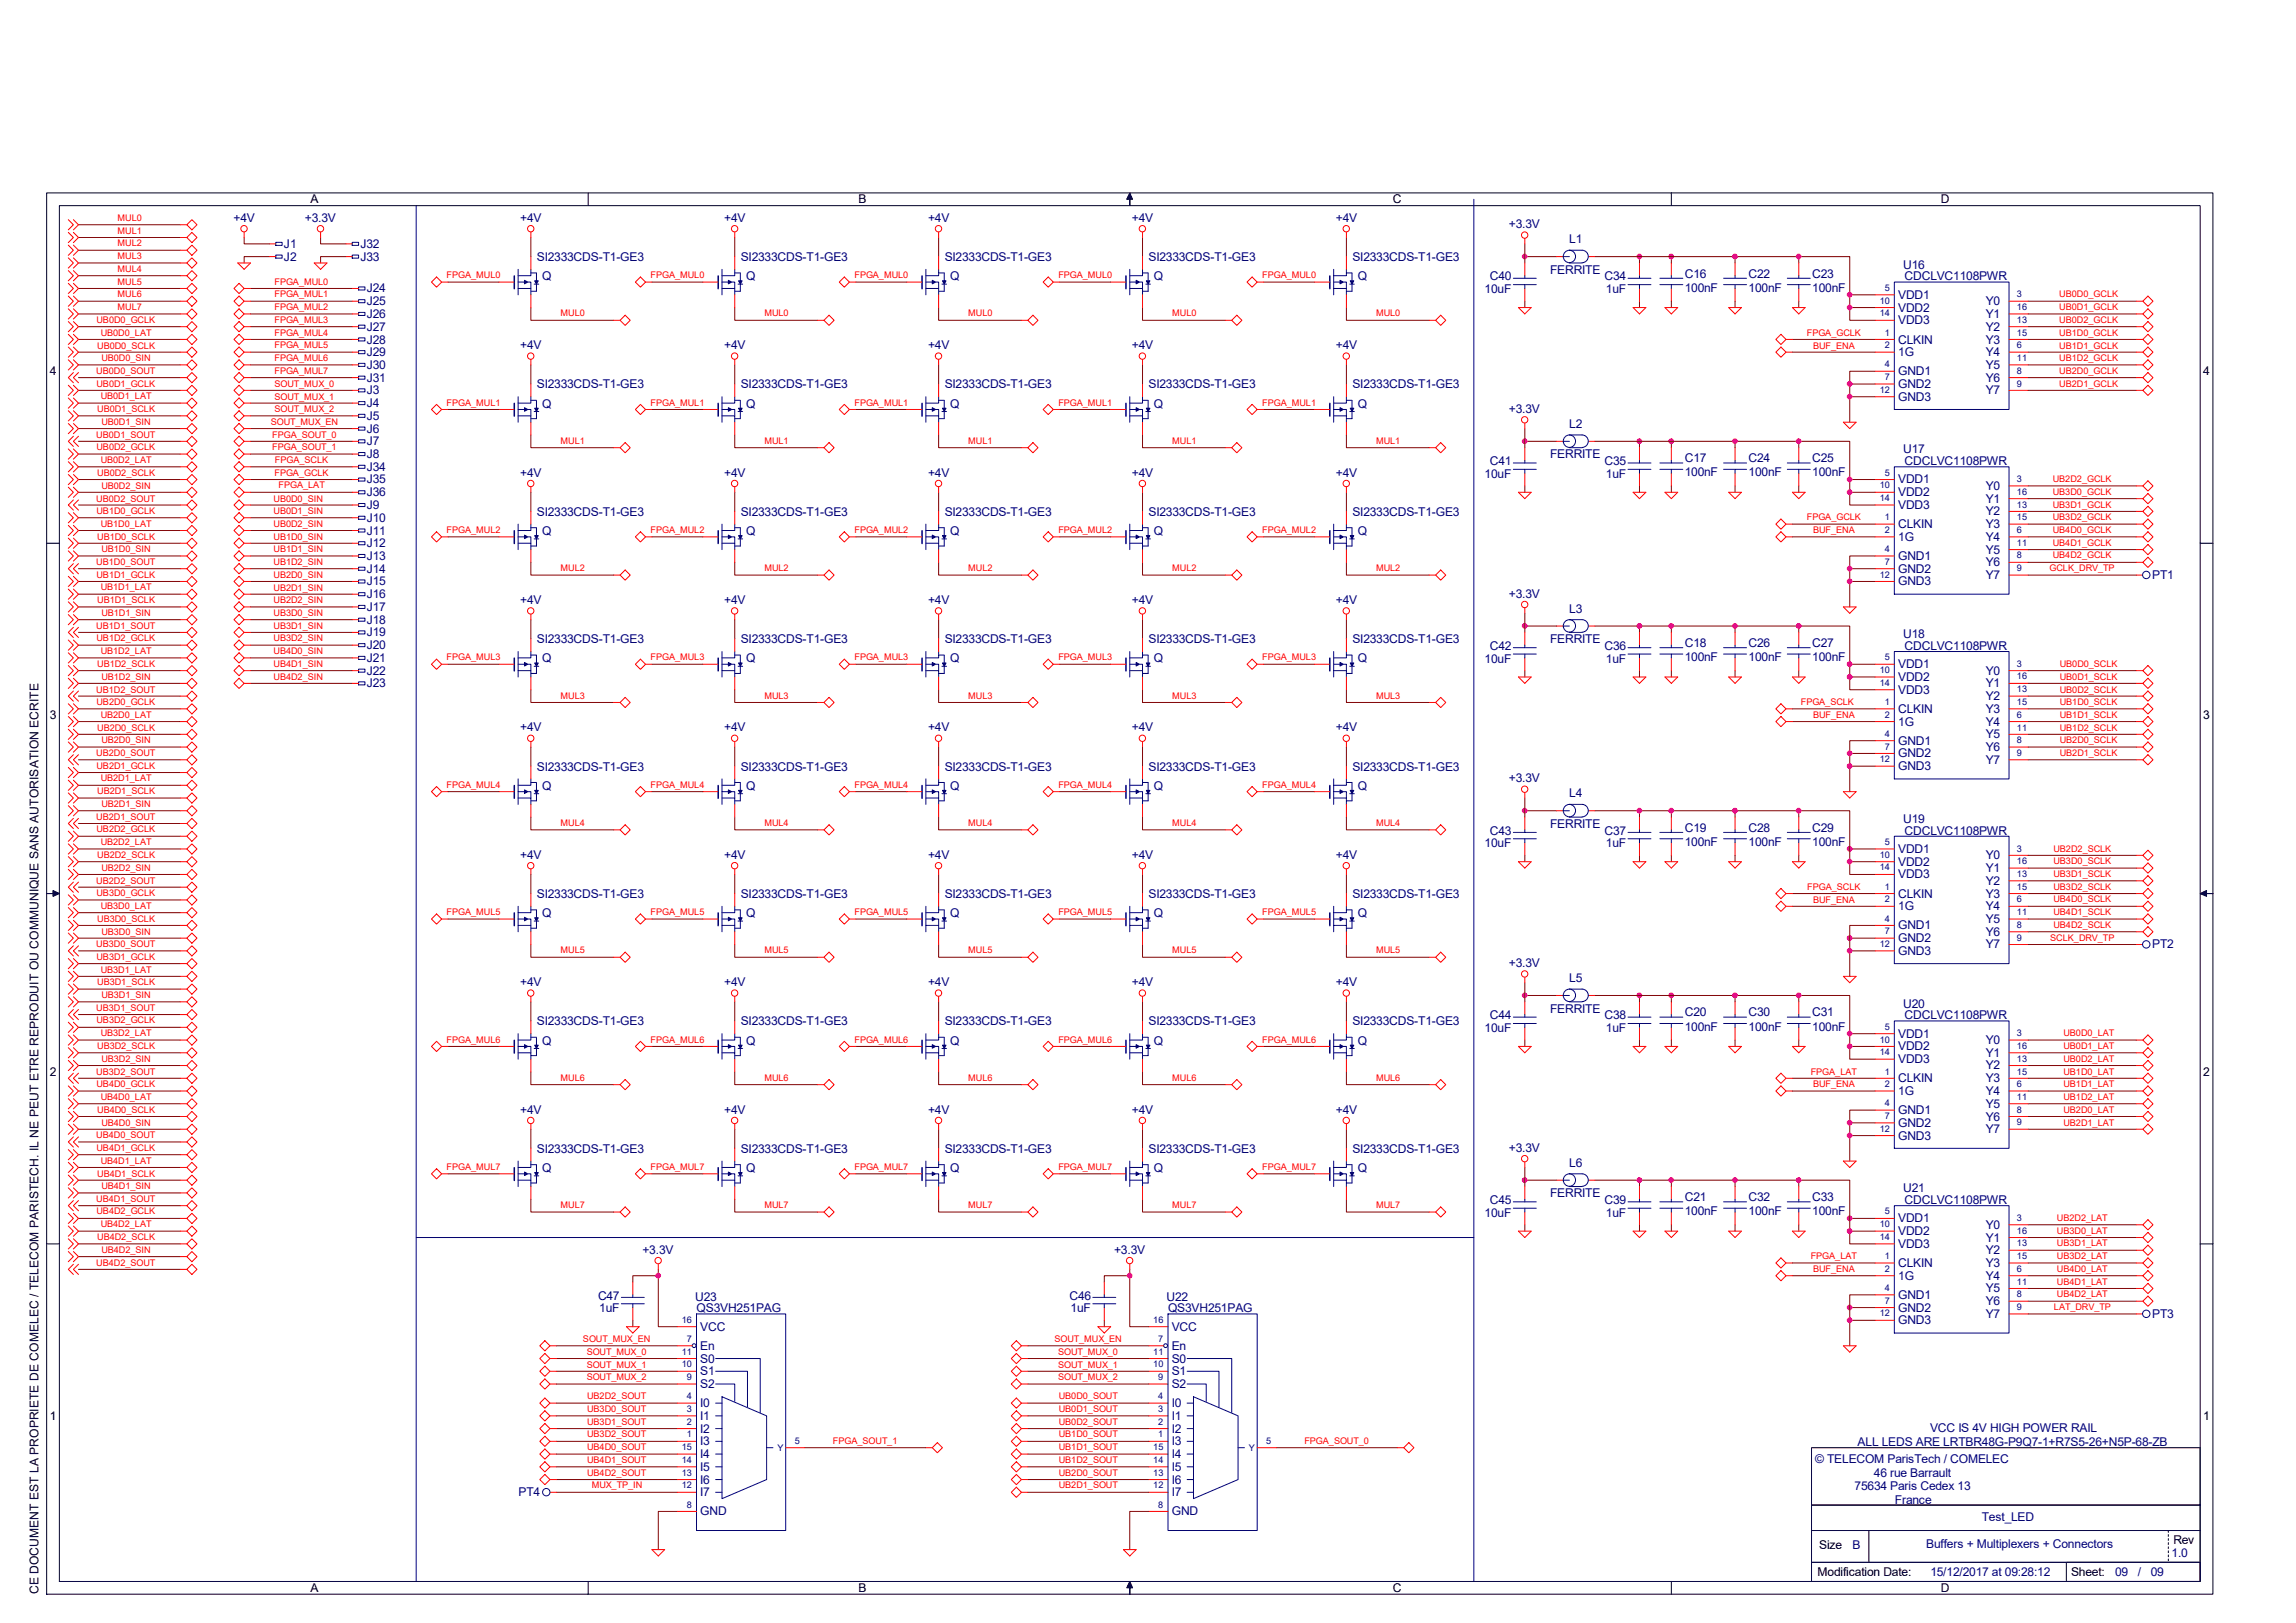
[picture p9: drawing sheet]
<svg xmlns="http://www.w3.org/2000/svg" width="420mm" height="297mm" viewBox="0 0 420 297" stroke-linecap="round" stroke-linejoin="round" font-family="sans-serif">
<defs><g id="words">
<g font-size="2.2" fill="#000080">
<text x="42.7" y="40.6">+4V</text>
<text x="55.8" y="40.6">+3.3V</text>
<text x="95.2" y="40.6">+4V</text>
<text x="132.5" y="40.6">+4V</text>
<text x="169.8" y="40.6">+4V</text>
<text x="207.1" y="40.6">+4V</text>
<text x="244.3" y="40.6">+4V</text>
<text x="276" y="41.8">+3.3V</text>
<text x="51.9" y="45.4">J1</text>
<text x="51.9" y="47.7">J2</text>
<text x="65.9" y="45.4">J32</text>
<text x="65.9" y="47.7">J33</text>
<text x="98.2" y="47.8">SI2333CDS-T1-GE3</text>
<text x="135.5" y="47.8">SI2333CDS-T1-GE3</text>
<text x="172.8" y="47.8">SI2333CDS-T1-GE3</text>
<text x="210.1" y="47.8">SI2333CDS-T1-GE3</text>
<text x="247.4" y="47.8">SI2333CDS-T1-GE3</text>
<text x="287.1" y="44.5">L1</text>
<text x="67.1" y="53.5">J24</text>
<text x="99.2" y="51.3">Q</text>
<text x="136.5" y="51.3">Q</text>
<text x="173.8" y="51.3">Q</text>
<text x="211.1" y="51.3">Q</text>
<text x="248.4" y="51.3">Q</text>
<text x="271.6" y="53.7">10uF</text>
<text x="272.5" y="51.3">C40</text>
<text x="283.5" y="50.1">FERRITE</text>
<text x="293.5" y="51.3">C34</text>
<text x="293.7" y="53.7">1uF</text>
<text x="308.2" y="50.8">C16</text>
<text x="308.2" y="53.4">100nF</text>
<text x="319.9" y="50.8">C22</text>
<text x="319.9" y="53.4">100nF</text>
<text x="331.5" y="50.8">C23</text>
<text x="331.5" y="53.4">100nF</text>
<text x="348.1" y="49.2">U16</text>
<text x="348.4" y="51.3">CDCLVC1108PWR</text>
<text x="67.1" y="55.8">J25</text>
<text x="67.1" y="58.2">J26</text>
<text x="347.2" y="59.4">VDD3</text>
<text x="347.2" y="57">VDD2</text>
<text x="347.2" y="54.7">VDD1</text>
<text x="363.3" y="58.2">Y1</text>
<text x="363.3" y="55.8">Y0</text>
<text x="67.1" y="60.5">J27</text>
<text x="67.1" y="62.9">J28</text>
<text x="67.1" y="65.2">J29</text>
<text x="95.2" y="63.9">+4V</text>
<text x="132.5" y="63.9">+4V</text>
<text x="169.8" y="63.9">+4V</text>
<text x="207.1" y="63.9">+4V</text>
<text x="244.3" y="63.9">+4V</text>
<text x="347.2" y="65.2">1G</text>
<text x="347.2" y="62.9">CLKIN</text>
<text x="363.3" y="65.2">Y4</text>
<text x="363.3" y="62.9">Y3</text>
<text x="363.3" y="60.5">Y2</text>
<text x="67.1" y="67.5">J30</text>
<text x="67.1" y="69.9">J31</text>
<text x="98.2" y="71.1">SI2333CDS-T1-GE3</text>
<text x="135.5" y="71.1">SI2333CDS-T1-GE3</text>
<text x="172.8" y="71.1">SI2333CDS-T1-GE3</text>
<text x="210.1" y="71.1">SI2333CDS-T1-GE3</text>
<text x="247.4" y="71.1">SI2333CDS-T1-GE3</text>
<text x="347.2" y="71">GND2</text>
<text x="347.2" y="68.7">GND1</text>
<text x="363.3" y="67.5">Y5</text>
<text x="363.3" y="69.9">Y6</text>
<text x="67.1" y="72.2">J3</text>
<text x="67.1" y="74.5">J4</text>
<text x="67.1" y="76.8">J5</text>
<text x="99.2" y="74.6">Q</text>
<text x="136.5" y="74.6">Q</text>
<text x="173.8" y="74.6">Q</text>
<text x="211.1" y="74.6">Q</text>
<text x="248.4" y="74.6">Q</text>
<text x="276" y="75.6">+3.3V</text>
<text x="347.2" y="73.3">GND3</text>
<text x="363.3" y="72.2">Y7</text>
<text x="67.1" y="79.2">J6</text>
<text x="67.1" y="81.5">J7</text>
<text x="67.1" y="83.8">J8</text>
<text x="283.5" y="83.9">FERRITE</text>
<text x="287.1" y="78.3">L2</text>
<text x="348.1" y="83">U17</text>
<text x="67.1" y="86.1">J34</text>
<text x="67.1" y="88.5">J35</text>
<text x="95.2" y="87.2">+4V</text>
<text x="132.5" y="87.2">+4V</text>
<text x="169.8" y="87.2">+4V</text>
<text x="207.1" y="87.2">+4V</text>
<text x="244.3" y="87.2">+4V</text>
<text x="271.6" y="87.5">10uF</text>
<text x="272.5" y="85.1">C41</text>
<text x="293.5" y="85.1">C35</text>
<text x="293.7" y="87.5">1uF</text>
<text x="308.2" y="84.6">C17</text>
<text x="308.2" y="87.2">100nF</text>
<text x="319.9" y="84.6">C24</text>
<text x="319.9" y="87.2">100nF</text>
<text x="331.5" y="84.6">C25</text>
<text x="331.5" y="87.2">100nF</text>
<text x="347.2" y="88.5">VDD1</text>
<text x="348.4" y="85.1">CDCLVC1108PWR</text>
<text x="363.3" y="89.7">Y0</text>
<text x="67.1" y="93.1">J9</text>
<text x="67.1" y="95.5">J10</text>
<text x="67.1" y="90.8">J36</text>
<text x="98.2" y="94.4">SI2333CDS-T1-GE3</text>
<text x="135.5" y="94.4">SI2333CDS-T1-GE3</text>
<text x="172.8" y="94.4">SI2333CDS-T1-GE3</text>
<text x="210.1" y="94.4">SI2333CDS-T1-GE3</text>
<text x="247.4" y="94.4">SI2333CDS-T1-GE3</text>
<text x="347.2" y="93.1">VDD3</text>
<text x="347.2" y="90.8">VDD2</text>
<text x="363.3" y="94.3">Y2</text>
<text x="363.3" y="92">Y1</text>
<text x="67.1" y="97.8">J11</text>
<text x="67.1" y="100.2">J12</text>
<text x="99.2" y="97.9">Q</text>
<text x="136.5" y="97.9">Q</text>
<text x="173.8" y="97.9">Q</text>
<text x="211.1" y="97.9">Q</text>
<text x="248.4" y="97.9">Q</text>
<text x="347.2" y="99">1G</text>
<text x="347.2" y="96.6">CLKIN</text>
<text x="363.3" y="101.3">Y5</text>
<text x="363.3" y="99">Y4</text>
<text x="363.3" y="96.6">Y3</text>
<text x="67.1" y="102.5">J13</text>
<text x="67.1" y="104.8">J14</text>
<text x="67.1" y="107.1">J15</text>
<text x="347.2" y="107.1">GND3</text>
<text x="347.2" y="104.8">GND2</text>
<text x="347.2" y="102.5">GND1</text>
<text x="363.3" y="103.6">Y6</text>
<text x="363.3" y="106">Y7</text>
<text x="393.7" y="106">PT1</text>
<text x="67.1" y="109.5">J16</text>
<text x="67.1" y="111.8">J17</text>
<text x="95.2" y="110.5">+4V</text>
<text x="132.5" y="110.5">+4V</text>
<text x="169.8" y="110.5">+4V</text>
<text x="207.1" y="110.5">+4V</text>
<text x="244.3" y="110.5">+4V</text>
<text x="276" y="109.4">+3.3V</text>
<text x="287.1" y="112.1">L3</text>
<text x="67.1" y="114.1">J18</text>
<text x="67.1" y="116.5">J19</text>
<text x="67.1" y="118.8">J20</text>
<text x="98.2" y="117.7">SI2333CDS-T1-GE3</text>
<text x="135.5" y="117.7">SI2333CDS-T1-GE3</text>
<text x="172.8" y="117.7">SI2333CDS-T1-GE3</text>
<text x="210.1" y="117.7">SI2333CDS-T1-GE3</text>
<text x="247.4" y="117.7">SI2333CDS-T1-GE3</text>
<text x="272.5" y="119">C42</text>
<text x="283.5" y="117.7">FERRITE</text>
<text x="293.5" y="119">C36</text>
<text x="308.2" y="118.4">C18</text>
<text x="319.9" y="118.4">C26</text>
<text x="331.5" y="118.4">C27</text>
<text x="348.1" y="116.8">U18</text>
<text x="348.4" y="119">CDCLVC1108PWR</text>
<text x="67.1" y="121.1">J21</text>
<text x="67.1" y="123.4">J22</text>
<text x="67.1" y="125.8">J23</text>
<text x="99.2" y="121.2">Q</text>
<text x="136.5" y="121.2">Q</text>
<text x="173.8" y="121.2">Q</text>
<text x="211.1" y="121.2">Q</text>
<text x="248.4" y="121.2">Q</text>
<text x="271.6" y="121.3">10uF</text>
<text x="293.7" y="121.3">1uF</text>
<text x="308.2" y="121">100nF</text>
<text x="319.9" y="121">100nF</text>
<text x="331.5" y="121">100nF</text>
<text x="347.2" y="124.6">VDD2</text>
<text x="347.2" y="122.3">VDD1</text>
<text x="363.3" y="125.8">Y1</text>
<text x="363.3" y="123.4">Y0</text>
<text x="347.2" y="127">VDD3</text>
<text x="347.2" y="130.5">CLKIN</text>
<text x="363.3" y="130.5">Y3</text>
<text x="363.3" y="128.1">Y2</text>
<text x="95.2" y="133.9">+4V</text>
<text x="132.5" y="133.9">+4V</text>
<text x="169.8" y="133.9">+4V</text>
<text x="207.1" y="133.9">+4V</text>
<text x="244.3" y="133.9">+4V</text>
<text x="347.2" y="136.3">GND1</text>
<text x="347.2" y="132.8">1G</text>
<text x="363.3" y="135.1">Y5</text>
<text x="363.3" y="132.8">Y4</text>
<text x="363.3" y="137.5">Y6</text>
<text x="98.2" y="141.1">SI2333CDS-T1-GE3</text>
<text x="135.5" y="141.1">SI2333CDS-T1-GE3</text>
<text x="172.8" y="141.1">SI2333CDS-T1-GE3</text>
<text x="210.1" y="141.1">SI2333CDS-T1-GE3</text>
<text x="247.4" y="141.1">SI2333CDS-T1-GE3</text>
<text x="276" y="143.2">+3.3V</text>
<text x="347.2" y="140.9">GND3</text>
<text x="347.2" y="138.6">GND2</text>
<text x="363.3" y="139.8">Y7</text>
<text x="99.2" y="144.5">Q</text>
<text x="136.5" y="144.5">Q</text>
<text x="173.8" y="144.5">Q</text>
<text x="211.1" y="144.5">Q</text>
<text x="248.4" y="144.5">Q</text>
<text x="287.1" y="145.9">L4</text>
<text x="271.6" y="155.1">10uF</text>
<text x="272.5" y="152.7">C43</text>
<text x="283.5" y="151.5">FERRITE</text>
<text x="293.5" y="152.7">C37</text>
<text x="293.7" y="155.1">1uF</text>
<text x="308.2" y="152.2">C19</text>
<text x="308.2" y="154.8">100nF</text>
<text x="319.9" y="152.2">C28</text>
<text x="319.9" y="154.8">100nF</text>
<text x="331.5" y="152.2">C29</text>
<text x="331.5" y="154.8">100nF</text>
<text x="348.1" y="150.6">U19</text>
<text x="348.4" y="152.7">CDCLVC1108PWR</text>
<text x="95.2" y="157.2">+4V</text>
<text x="132.5" y="157.2">+4V</text>
<text x="169.8" y="157.2">+4V</text>
<text x="207.1" y="157.2">+4V</text>
<text x="244.3" y="157.2">+4V</text>
<text x="347.2" y="160.7">VDD3</text>
<text x="347.2" y="158.4">VDD2</text>
<text x="347.2" y="156.1">VDD1</text>
<text x="363.3" y="161.9">Y2</text>
<text x="363.3" y="159.6">Y1</text>
<text x="363.3" y="157.3">Y0</text>
<text x="98.2" y="164.3">SI2333CDS-T1-GE3</text>
<text x="99.2" y="167.9">Q</text>
<text x="135.5" y="164.3">SI2333CDS-T1-GE3</text>
<text x="136.5" y="167.9">Q</text>
<text x="172.8" y="164.3">SI2333CDS-T1-GE3</text>
<text x="173.8" y="167.9">Q</text>
<text x="210.1" y="164.3">SI2333CDS-T1-GE3</text>
<text x="211.1" y="167.9">Q</text>
<text x="247.4" y="164.3">SI2333CDS-T1-GE3</text>
<text x="248.4" y="167.9">Q</text>
<text x="347.2" y="166.6">1G</text>
<text x="347.2" y="164.3">CLKIN</text>
<text x="363.3" y="166.6">Y4</text>
<text x="363.3" y="164.3">Y3</text>
<text x="347.2" y="172.4">GND2</text>
<text x="347.2" y="170.1">GND1</text>
<text x="363.3" y="168.9">Y5</text>
<text x="363.3" y="171.2">Y6</text>
<text x="363.3" y="173.6">Y7</text>
<text x="393.7" y="173.6">PT2</text>
<text x="276" y="177">+3.3V</text>
<text x="287.1" y="179.7">L5</text>
<text x="347.2" y="174.8">GND3</text>
<text x="95.2" y="180.5">+4V</text>
<text x="132.5" y="180.5">+4V</text>
<text x="169.8" y="180.5">+4V</text>
<text x="207.1" y="180.5">+4V</text>
<text x="244.3" y="180.5">+4V</text>
<text x="283.5" y="185.3">FERRITE</text>
<text x="348.1" y="184.4">U20</text>
<text x="98.2" y="187.7">SI2333CDS-T1-GE3</text>
<text x="99.2" y="191.2">Q</text>
<text x="135.5" y="187.7">SI2333CDS-T1-GE3</text>
<text x="136.5" y="191.2">Q</text>
<text x="172.8" y="187.7">SI2333CDS-T1-GE3</text>
<text x="173.8" y="191.2">Q</text>
<text x="210.1" y="187.7">SI2333CDS-T1-GE3</text>
<text x="211.1" y="191.2">Q</text>
<text x="247.4" y="187.7">SI2333CDS-T1-GE3</text>
<text x="248.4" y="191.2">Q</text>
<text x="271.6" y="188.9">10uF</text>
<text x="272.5" y="186.6">C44</text>
<text x="293.5" y="186.6">C38</text>
<text x="293.7" y="188.9">1uF</text>
<text x="308.2" y="186">C20</text>
<text x="308.2" y="188.6">100nF</text>
<text x="319.9" y="186">C30</text>
<text x="319.9" y="188.6">100nF</text>
<text x="331.5" y="186">C31</text>
<text x="331.5" y="188.6">100nF</text>
<text x="347.2" y="189.9">VDD1</text>
<text x="348.4" y="186.6">CDCLVC1108PWR</text>
<text x="363.3" y="191.1">Y0</text>
<text x="347.2" y="194.6">VDD3</text>
<text x="347.2" y="192.2">VDD2</text>
<text x="363.3" y="195.7">Y2</text>
<text x="363.3" y="193.4">Y1</text>
<text x="95.2" y="203.8">+4V</text>
<text x="132.5" y="203.8">+4V</text>
<text x="169.8" y="203.8">+4V</text>
<text x="207.1" y="203.8">+4V</text>
<text x="244.3" y="203.8">+4V</text>
<text x="347.2" y="203.9">GND1</text>
<text x="347.2" y="200.4">1G</text>
<text x="347.2" y="198.1">CLKIN</text>
<text x="363.3" y="202.7">Y5</text>
<text x="363.3" y="200.4">Y4</text>
<text x="363.3" y="198.1">Y3</text>
<text x="347.2" y="208.5">GND3</text>
<text x="347.2" y="206.2">GND2</text>
<text x="363.3" y="205.1">Y6</text>
<text x="363.3" y="207.4">Y7</text>
<text x="98.2" y="211">SI2333CDS-T1-GE3</text>
<text x="99.2" y="214.5">Q</text>
<text x="135.5" y="211">SI2333CDS-T1-GE3</text>
<text x="136.5" y="214.5">Q</text>
<text x="172.8" y="211">SI2333CDS-T1-GE3</text>
<text x="173.8" y="214.5">Q</text>
<text x="210.1" y="211">SI2333CDS-T1-GE3</text>
<text x="211.1" y="214.5">Q</text>
<text x="247.4" y="211">SI2333CDS-T1-GE3</text>
<text x="248.4" y="214.5">Q</text>
<text x="276" y="210.8">+3.3V</text>
<text x="287.1" y="213.5">L6</text>
<text x="272.5" y="220.3">C45</text>
<text x="283.5" y="219.1">FERRITE</text>
<text x="293.5" y="220.3">C39</text>
<text x="308.2" y="219.8">C21</text>
<text x="319.9" y="219.8">C32</text>
<text x="331.5" y="219.8">C33</text>
<text x="348.1" y="218.2">U21</text>
<text x="348.4" y="220.3">CDCLVC1108PWR</text>
<text x="271.6" y="222.7">10uF</text>
<text x="293.7" y="222.7">1uF</text>
<text x="308.2" y="222.4">100nF</text>
<text x="319.9" y="222.4">100nF</text>
<text x="331.5" y="222.4">100nF</text>
<text x="347.2" y="226">VDD2</text>
<text x="347.2" y="223.7">VDD1</text>
<text x="363.3" y="227.2">Y1</text>
<text x="363.3" y="224.9">Y0</text>
<text x="117.5" y="229.4">+3.3V</text>
<text x="203.8" y="229.4">+3.3V</text>
<text x="347.2" y="228.3">VDD3</text>
<text x="347.2" y="231.9">CLKIN</text>
<text x="363.3" y="231.9">Y3</text>
<text x="363.3" y="229.5">Y2</text>
<text x="109.4" y="237.8">C47</text>
<text x="127.2" y="238">U23</text>
<text x="195.6" y="237.8">C46</text>
<text x="213.4" y="238">U22</text>
<text x="347.2" y="237.7">GND1</text>
<text x="347.2" y="234.2">1G</text>
<text x="363.3" y="236.5">Y5</text>
<text x="363.3" y="234.2">Y4</text>
<text x="363.3" y="238.8">Y6</text>
<text x="109.6" y="240.2">1uF</text>
<text x="127.4" y="240.1">QS3VH251PAG</text>
<text x="128.1" y="243.5">VCC</text>
<text x="195.8" y="240.2">1uF</text>
<text x="213.7" y="240.1">QS3VH251PAG</text>
<text x="214.3" y="243.5">VCC</text>
<text x="347.2" y="242.4">GND3</text>
<text x="347.2" y="240">GND2</text>
<text x="363.3" y="241.2">Y7</text>
<text x="393.7" y="241.2">PT3</text>
<text x="128.1" y="251.7">S1</text>
<text x="128.1" y="249.3">S0</text>
<text x="128.1" y="247">En</text>
<text x="214.3" y="251.7">S1</text>
<text x="214.3" y="249.3">S0</text>
<text x="214.3" y="247">En</text>
<text x="128.1" y="254">S2</text>
<text x="128.1" y="257.5">I0</text>
<text x="214.3" y="254">S2</text>
<text x="214.3" y="257.5">I0</text>
<text x="128.1" y="262.2">I2</text>
<text x="128.1" y="259.8">I1</text>
<text x="214.3" y="262.2">I2</text>
<text x="214.3" y="259.8">I1</text>
<text x="353.1" y="262.1">VCC IS 4V HIGH POWER RAIL</text>
<text x="128.1" y="269.2">I5</text>
<text x="128.1" y="266.8">I4</text>
<text x="128.1" y="264.5">I3</text>
<text x="214.3" y="269.2">I5</text>
<text x="214.3" y="266.8">I4</text>
<text x="214.3" y="264.5">I3</text>
<text x="332" y="267.7">© TELECOM ParisTech / COMELEC</text>
<text x="339.8" y="264.6">ALL LEDS ARE LRTBR48G-P9Q7-1+R7S5-26+N5P-68-ZB</text>
<text x="94.9" y="273.8">PT4</text>
<text x="128.1" y="273.8">I7</text>
<text x="128.1" y="271.5">I6</text>
<text x="214.3" y="273.8">I7</text>
<text x="214.3" y="271.5">I6</text>
<text x="339.3" y="272.8">75634 Paris Cedex 13</text>
<text x="342.8" y="270.2">46 rue Barrault</text>
<text x="346.6" y="275.3">France</text>
<text x="128.1" y="277.3">GND</text>
<text x="214.3" y="277.3">GND</text>
<text x="362.5" y="278.4">Test_LED</text>
<text x="338.8" y="283.5">B</text>
<text x="352.3" y="283.3">Buffers + Multiplexers + Connectors</text>
<text x="397.2" y="284.9">1.0</text>
<text x="353.1" y="288.5">15/12/2017 at 09:28:12</text>
<text x="386.9" y="288.4">09</text>
<text x="391" y="288.4">/</text>
<text x="393.4" y="288.4">09</text>
</g>
<g font-size="2.2">
<text x="56.8" y="37.2">A</text>
<text x="157" y="37.2">B</text>
<text x="254.8" y="37.2">C</text>
<text x="355" y="37.2">D</text>
<text x="9.1" y="68.7">4</text>
<text x="403" y="68.7">4</text>
<text x="9.1" y="131.6">3</text>
<text x="403" y="131.6">3</text>
<text x="9.1" y="196.9">2</text>
<text x="403" y="196.9">2</text>
<text x="9.1" y="259.8">1</text>
<text x="403" y="259.8">1</text>
<text x="332.8" y="283.5">Size</text>
<text x="397.6" y="282.5">Rev</text>
<text x="7" y="291.8" transform="rotate(-90 7 291.8)">CE DOCUMENT EST LA PROPRIETE DE COMELEC / TELECOM PARISTECH. IL NE PEUT ETRE REPRODUIT OU COMMUNIQUE SANS AUTORISATION ECRITE</text>
<text x="56.8" y="291.3">A</text>
<text x="157" y="291.3">B</text>
<text x="254.8" y="291.3">C</text>
<text x="332.5" y="288.5">Modification Date:</text>
<text x="355" y="291.3">D</text>
<text x="378.8" y="288.4">Sheet:</text>
</g>
<g font-size="1.7" fill="#f00">
<text x="21.5" y="40.4">MUL0</text>
<text x="21.5" y="42.8">MUL1</text>
<text x="21.5" y="45.1">MUL2</text>
<text x="21.5" y="47.4">MUL3</text>
<text x="21.5" y="49.7">MUL4</text>
<text x="21.5" y="52.1">MUL5</text>
<text x="50.2" y="52.1">FPGA_MUL0</text>
<text x="81.7" y="50.9">FPGA_MUL0</text>
<text x="119" y="50.9">FPGA_MUL0</text>
<text x="156.3" y="50.9">FPGA_MUL0</text>
<text x="193.6" y="50.9">FPGA_MUL0</text>
<text x="230.9" y="50.9">FPGA_MUL0</text>
<text x="17.7" y="59.1">UB0D0_GCLK</text>
<text x="21.5" y="54.4">MUL6</text>
<text x="21.5" y="56.7">MUL7</text>
<text x="50.2" y="54.4">FPGA_MUL1</text>
<text x="50.2" y="56.7">FPGA_MUL2</text>
<text x="50.2" y="59.1">FPGA_MUL3</text>
<text x="102.5" y="57.9">MUL0</text>
<text x="139.8" y="57.9">MUL0</text>
<text x="177.1" y="57.9">MUL0</text>
<text x="214.4" y="57.9">MUL0</text>
<text x="251.7" y="57.9">MUL0</text>
<text x="376.7" y="54.4">UB0D0_GCLK</text>
<text x="376.7" y="56.8">UB0D1_GCLK</text>
<text x="376.7" y="59.1">UB0D2_GCLK</text>
<text x="17.8" y="63.8">UB0D0_SCLK</text>
<text x="18.4" y="61.4">UB0D0_LAT</text>
<text x="50.2" y="61.4">FPGA_MUL4</text>
<text x="50.2" y="63.8">FPGA_MUL5</text>
<text x="330.5" y="61.5">FPGA_GCLK</text>
<text x="331.6" y="63.8">BUF_ENA</text>
<text x="376.7" y="61.5">UB1D0_GCLK</text>
<text x="376.7" y="63.8">UB1D1_GCLK</text>
<text x="17.6" y="68.5">UB0D0_SOUT</text>
<text x="17.7" y="70.7">UB0D1_GCLK</text>
<text x="18.5" y="66.1">UB0D0_SIN</text>
<text x="50.2" y="70.8">SOUT_MUX_0</text>
<text x="50.2" y="66.1">FPGA_MUL6</text>
<text x="50.2" y="68.4">FPGA_MUL7</text>
<text x="376.7" y="66.1">UB1D2_GCLK</text>
<text x="376.7" y="68.5">UB2D0_GCLK</text>
<text x="376.7" y="70.8">UB2D1_GCLK</text>
<text x="17.8" y="75.4">UB0D1_SCLK</text>
<text x="18.4" y="73.1">UB0D1_LAT</text>
<text x="18.5" y="77.8">UB0D1_SIN</text>
<text x="49.5" y="77.8">SOUT_MUX_EN</text>
<text x="50.2" y="73.1">SOUT_MUX_1</text>
<text x="50.2" y="75.4">SOUT_MUX_2</text>
<text x="81.7" y="74.2">FPGA_MUL1</text>
<text x="119" y="74.2">FPGA_MUL1</text>
<text x="156.3" y="74.2">FPGA_MUL1</text>
<text x="193.6" y="74.2">FPGA_MUL1</text>
<text x="230.9" y="74.2">FPGA_MUL1</text>
<text x="17.6" y="80.1">UB0D1_SOUT</text>
<text x="17.7" y="82.4">UB0D2_GCLK</text>
<text x="49.8" y="80.1">FPGA_SOUT_0</text>
<text x="49.8" y="82.4">FPGA_SOUT_1</text>
<text x="102.5" y="81.2">MUL1</text>
<text x="139.8" y="81.2">MUL1</text>
<text x="177.1" y="81.2">MUL1</text>
<text x="214.4" y="81.2">MUL1</text>
<text x="251.7" y="81.2">MUL1</text>
<text x="17.8" y="87.1">UB0D2_SCLK</text>
<text x="18.4" y="84.7">UB0D2_LAT</text>
<text x="18.5" y="89.4">UB0D2_SIN</text>
<text x="50.2" y="87">FPGA_GCLK</text>
<text x="50.3" y="84.7">FPGA_SCLK</text>
<text x="51" y="89.4">FPGA_LAT</text>
<text x="375.5" y="88.2">UB2D2_GCLK</text>
<text x="17.6" y="91.8">UB0D2_SOUT</text>
<text x="17.7" y="94">UB1D0_GCLK</text>
<text x="50" y="91.8">UB0D0_SIN</text>
<text x="50" y="94.1">UB0D1_SIN</text>
<text x="330.5" y="95.2">FPGA_GCLK</text>
<text x="375.5" y="90.6">UB3D0_GCLK</text>
<text x="375.5" y="92.9">UB3D1_GCLK</text>
<text x="375.5" y="95.2">UB3D2_GCLK</text>
<text x="17.8" y="98.8">UB1D0_SCLK</text>
<text x="18.4" y="96.4">UB1D0_LAT</text>
<text x="18.5" y="101.1">UB1D0_SIN</text>
<text x="50" y="98.8">UB1D0_SIN</text>
<text x="50" y="101.1">UB1D1_SIN</text>
<text x="50" y="96.4">UB0D2_SIN</text>
<text x="81.7" y="97.5">FPGA_MUL2</text>
<text x="119" y="97.5">FPGA_MUL2</text>
<text x="156.3" y="97.5">FPGA_MUL2</text>
<text x="193.6" y="97.5">FPGA_MUL2</text>
<text x="230.9" y="97.5">FPGA_MUL2</text>
<text x="331.6" y="97.6">BUF_ENA</text>
<text x="375.5" y="97.5">UB4D0_GCLK</text>
<text x="375.5" y="99.9">UB4D1_GCLK</text>
<text x="17.6" y="103.4">UB1D0_SOUT</text>
<text x="17.7" y="105.7">UB1D1_GCLK</text>
<text x="50" y="103.4">UB1D2_SIN</text>
<text x="50" y="105.7">UB2D0_SIN</text>
<text x="102.5" y="104.5">MUL2</text>
<text x="139.8" y="104.5">MUL2</text>
<text x="177.1" y="104.5">MUL2</text>
<text x="214.4" y="104.5">MUL2</text>
<text x="251.7" y="104.5">MUL2</text>
<text x="374.9" y="104.5">GCLK_DRV_TP</text>
<text x="375.5" y="102.2">UB4D2_GCLK</text>
<text x="17.8" y="110.4">UB1D1_SCLK</text>
<text x="18.4" y="108">UB1D1_LAT</text>
<text x="18.5" y="112.7">UB1D1_SIN</text>
<text x="50" y="108.1">UB2D1_SIN</text>
<text x="50" y="110.4">UB2D2_SIN</text>
<text x="50" y="112.7">UB3D0_SIN</text>
<text x="17.6" y="115.1">UB1D1_SOUT</text>
<text x="17.7" y="117.3">UB1D2_GCLK</text>
<text x="18.4" y="119.7">UB1D2_LAT</text>
<text x="50" y="115.1">UB3D1_SIN</text>
<text x="50" y="117.4">UB3D2_SIN</text>
<text x="50" y="119.7">UB4D0_SIN</text>
<text x="17.8" y="122">UB1D2_SCLK</text>
<text x="18.5" y="124.4">UB1D2_SIN</text>
<text x="50" y="122">UB4D1_SIN</text>
<text x="50" y="124.4">UB4D2_SIN</text>
<text x="81.7" y="120.9">FPGA_MUL3</text>
<text x="119" y="120.9">FPGA_MUL3</text>
<text x="156.3" y="120.9">FPGA_MUL3</text>
<text x="193.6" y="120.9">FPGA_MUL3</text>
<text x="230.9" y="120.9">FPGA_MUL3</text>
<text x="376.8" y="122">UB0D0_SCLK</text>
<text x="376.8" y="124.4">UB0D1_SCLK</text>
<text x="17.6" y="126.7">UB1D2_SOUT</text>
<text x="17.7" y="129">UB2D0_GCLK</text>
<text x="18.4" y="131.4">UB2D0_LAT</text>
<text x="102.5" y="127.8">MUL3</text>
<text x="139.8" y="127.8">MUL3</text>
<text x="177.1" y="127.8">MUL3</text>
<text x="214.4" y="127.8">MUL3</text>
<text x="251.7" y="127.8">MUL3</text>
<text x="329.4" y="129.1">FPGA_SCLK</text>
<text x="331.6" y="131.4">BUF_ENA</text>
<text x="376.8" y="126.7">UB0D2_SCLK</text>
<text x="376.8" y="129.1">UB1D0_SCLK</text>
<text x="376.8" y="131.4">UB1D1_SCLK</text>
<text x="17.8" y="133.7">UB2D0_SCLK</text>
<text x="18.5" y="136.1">UB2D0_SIN</text>
<text x="376.8" y="133.7">UB1D2_SCLK</text>
<text x="376.8" y="136.1">UB2D0_SCLK</text>
<text x="17.6" y="138.4">UB2D0_SOUT</text>
<text x="17.7" y="140.7">UB2D1_GCLK</text>
<text x="18.4" y="143">UB2D1_LAT</text>
<text x="376.8" y="138.4">UB2D1_SCLK</text>
<text x="17.8" y="145.4">UB2D1_SCLK</text>
<text x="18.5" y="147.7">UB2D1_SIN</text>
<text x="81.7" y="144.1">FPGA_MUL4</text>
<text x="119" y="144.1">FPGA_MUL4</text>
<text x="156.3" y="144.1">FPGA_MUL4</text>
<text x="193.6" y="144.1">FPGA_MUL4</text>
<text x="230.9" y="144.1">FPGA_MUL4</text>
<text x="17.6" y="150">UB2D1_SOUT</text>
<text x="17.7" y="152.3">UB2D2_GCLK</text>
<text x="18.4" y="154.6">UB2D2_LAT</text>
<text x="102.5" y="151.2">MUL4</text>
<text x="139.8" y="151.2">MUL4</text>
<text x="177.1" y="151.2">MUL4</text>
<text x="214.4" y="151.2">MUL4</text>
<text x="251.7" y="151.2">MUL4</text>
<text x="375.6" y="155.8">UB2D2_SCLK</text>
<text x="17.6" y="161.7">UB2D2_SOUT</text>
<text x="17.8" y="157">UB2D2_SCLK</text>
<text x="18.5" y="159.4">UB2D2_SIN</text>
<text x="375.6" y="158.2">UB3D0_SCLK</text>
<text x="375.6" y="160.5">UB3D1_SCLK</text>
<text x="17.7" y="164">UB3D0_GCLK</text>
<text x="18.4" y="166.3">UB3D0_LAT</text>
<text x="81.7" y="167.5">FPGA_MUL5</text>
<text x="119" y="167.5">FPGA_MUL5</text>
<text x="156.3" y="167.5">FPGA_MUL5</text>
<text x="193.6" y="167.5">FPGA_MUL5</text>
<text x="230.9" y="167.5">FPGA_MUL5</text>
<text x="330.6" y="162.8">FPGA_SCLK</text>
<text x="331.6" y="165.2">BUF_ENA</text>
<text x="375.6" y="162.8">UB3D2_SCLK</text>
<text x="375.6" y="165.1">UB4D0_SCLK</text>
<text x="375.6" y="167.5">UB4D1_SCLK</text>
<text x="17.6" y="173.4">UB3D0_SOUT</text>
<text x="17.8" y="168.7">UB3D0_SCLK</text>
<text x="18.5" y="171">UB3D0_SIN</text>
<text x="375" y="172.1">SCLK_DRV_TP</text>
<text x="375.6" y="169.8">UB4D2_SCLK</text>
<text x="17.7" y="175.6">UB3D1_GCLK</text>
<text x="18.4" y="178">UB3D1_LAT</text>
<text x="102.5" y="174.5">MUL5</text>
<text x="139.8" y="174.5">MUL5</text>
<text x="177.1" y="174.5">MUL5</text>
<text x="214.4" y="174.5">MUL5</text>
<text x="251.7" y="174.5">MUL5</text>
<text x="17.6" y="185">UB3D1_SOUT</text>
<text x="17.8" y="180.3">UB3D1_SCLK</text>
<text x="18.5" y="182.7">UB3D1_SIN</text>
<text x="17.7" y="187.3">UB3D2_GCLK</text>
<text x="17.8" y="192">UB3D2_SCLK</text>
<text x="18.4" y="189.6">UB3D2_LAT</text>
<text x="81.7" y="190.8">FPGA_MUL6</text>
<text x="119" y="190.8">FPGA_MUL6</text>
<text x="156.3" y="190.8">FPGA_MUL6</text>
<text x="193.6" y="190.8">FPGA_MUL6</text>
<text x="230.9" y="190.8">FPGA_MUL6</text>
<text x="377.5" y="189.7">UB0D0_LAT</text>
<text x="377.5" y="192">UB0D1_LAT</text>
<text x="17.6" y="196.7">UB3D2_SOUT</text>
<text x="18.5" y="194.4">UB3D2_SIN</text>
<text x="102.5" y="197.8">MUL6</text>
<text x="139.8" y="197.8">MUL6</text>
<text x="177.1" y="197.8">MUL6</text>
<text x="214.4" y="197.8">MUL6</text>
<text x="251.7" y="197.8">MUL6</text>
<text x="331.2" y="196.7">FPGA_LAT</text>
<text x="377.5" y="194.4">UB0D2_LAT</text>
<text x="377.5" y="196.7">UB1D0_LAT</text>
<text x="17.7" y="199">UB4D0_GCLK</text>
<text x="17.8" y="203.7">UB4D0_SCLK</text>
<text x="18.4" y="201.3">UB4D0_LAT</text>
<text x="331.6" y="199">BUF_ENA</text>
<text x="377.5" y="199">UB1D1_LAT</text>
<text x="377.5" y="201.3">UB1D2_LAT</text>
<text x="377.5" y="203.7">UB2D0_LAT</text>
<text x="17.6" y="208.3">UB4D0_SOUT</text>
<text x="18.5" y="206">UB4D0_SIN</text>
<text x="377.5" y="206">UB2D1_LAT</text>
<text x="17.7" y="210.6">UB4D1_GCLK</text>
<text x="17.8" y="215.3">UB4D1_SCLK</text>
<text x="18.4" y="212.9">UB4D1_LAT</text>
<text x="81.7" y="214.1">FPGA_MUL7</text>
<text x="119" y="214.1">FPGA_MUL7</text>
<text x="156.3" y="214.1">FPGA_MUL7</text>
<text x="193.6" y="214.1">FPGA_MUL7</text>
<text x="230.9" y="214.1">FPGA_MUL7</text>
<text x="17.6" y="220">UB4D1_SOUT</text>
<text x="18.5" y="217.6">UB4D1_SIN</text>
<text x="102.5" y="221.1">MUL7</text>
<text x="139.8" y="221.1">MUL7</text>
<text x="177.1" y="221.1">MUL7</text>
<text x="214.4" y="221.1">MUL7</text>
<text x="251.7" y="221.1">MUL7</text>
<text x="17.7" y="222.3">UB4D2_GCLK</text>
<text x="17.8" y="227">UB4D2_SCLK</text>
<text x="18.4" y="224.6">UB4D2_LAT</text>
<text x="376.3" y="223.4">UB2D2_LAT</text>
<text x="376.3" y="225.8">UB3D0_LAT</text>
<text x="17.6" y="231.6">UB4D2_SOUT</text>
<text x="18.5" y="229.3">UB4D2_SIN</text>
<text x="331.2" y="230.4">FPGA_LAT</text>
<text x="331.6" y="232.8">BUF_ENA</text>
<text x="376.3" y="228.1">UB3D1_LAT</text>
<text x="376.3" y="230.4">UB3D2_LAT</text>
<text x="376.3" y="232.8">UB4D0_LAT</text>
<text x="375.7" y="239.7">LAT_DRV_TP</text>
<text x="376.3" y="235.1">UB4D1_LAT</text>
<text x="376.3" y="237.4">UB4D2_LAT</text>
<text x="106.6" y="245.6">SOUT_MUX_EN</text>
<text x="192.9" y="245.6">SOUT_MUX_EN</text>
<text x="107.3" y="250.3">SOUT_MUX_1</text>
<text x="107.3" y="247.9">SOUT_MUX_0</text>
<text x="193.6" y="247.9">SOUT_MUX_0</text>
<text x="193.6" y="250.3">SOUT_MUX_1</text>
<text x="107.3" y="252.6">SOUT_MUX_2</text>
<text x="107.4" y="256.1">UB2D2_SOUT</text>
<text x="193.6" y="252.6">SOUT_MUX_2</text>
<text x="193.7" y="256.1">UB0D0_SOUT</text>
<text x="107.4" y="258.4">UB3D0_SOUT</text>
<text x="107.4" y="260.7">UB3D1_SOUT</text>
<text x="107.4" y="263.1">UB3D2_SOUT</text>
<text x="193.7" y="258.4">UB0D1_SOUT</text>
<text x="193.7" y="260.7">UB0D2_SOUT</text>
<text x="193.7" y="263.1">UB1D0_SOUT</text>
<text x="107.4" y="265.4">UB4D0_SOUT</text>
<text x="107.4" y="267.7">UB4D1_SOUT</text>
<text x="152.4" y="264.3">FPGA_SOUT_1</text>
<text x="193.7" y="267.7">UB1D2_SOUT</text>
<text x="193.7" y="265.4">UB1D1_SOUT</text>
<text x="238.6" y="264.3">FPGA_SOUT_0</text>
<text x="107.4" y="270">UB4D2_SOUT</text>
<text x="108.2" y="272.4">MUX_TP_IN</text>
<text x="193.7" y="270">UB2D0_SOUT</text>
<text x="193.7" y="272.4">UB2D1_SOUT</text>
</g>
<g font-size="1.7" fill="#000080">
<text x="344.8" y="53.3">5</text>
<text x="343.8" y="57.9">14</text>
<text x="343.8" y="55.6">10</text>
<text x="368.9" y="54.4">3</text>
<text x="368.9" y="56.7">16</text>
<text x="368.9" y="59.1">13</text>
<text x="344.8" y="61.4">1</text>
<text x="344.8" y="63.8">2</text>
<text x="368.9" y="61.4">15</text>
<text x="368.9" y="63.8">6</text>
<text x="343.8" y="71.9">12</text>
<text x="344.8" y="67.2">4</text>
<text x="344.8" y="69.6">7</text>
<text x="368.9" y="66.1">11</text>
<text x="368.9" y="68.4">8</text>
<text x="368.9" y="70.7">9</text>
<text x="343.8" y="89.4">10</text>
<text x="344.8" y="87">5</text>
<text x="368.9" y="88.2">3</text>
<text x="343.8" y="91.7">14</text>
<text x="344.8" y="95.2">1</text>
<text x="368.9" y="95.2">15</text>
<text x="368.9" y="92.9">13</text>
<text x="368.9" y="90.6">16</text>
<text x="344.8" y="97.5">2</text>
<text x="344.8" y="101">4</text>
<text x="368.9" y="99.9">11</text>
<text x="368.9" y="97.5">6</text>
<text x="343.8" y="105.7">12</text>
<text x="344.8" y="103.4">7</text>
<text x="368.9" y="104.5">9</text>
<text x="368.9" y="102.2">8</text>
<text x="343.8" y="123.2">10</text>
<text x="343.8" y="125.5">14</text>
<text x="344.8" y="120.9">5</text>
<text x="368.9" y="124.3">16</text>
<text x="368.9" y="122">3</text>
<text x="344.8" y="131.4">2</text>
<text x="344.8" y="129">1</text>
<text x="368.9" y="131.4">6</text>
<text x="368.9" y="129">15</text>
<text x="368.9" y="126.7">13</text>
<text x="344.8" y="134.8">4</text>
<text x="344.8" y="137.2">7</text>
<text x="368.9" y="136">8</text>
<text x="368.9" y="133.7">11</text>
<text x="343.8" y="139.5">12</text>
<text x="368.9" y="138.3">9</text>
<text x="344.8" y="154.6">5</text>
<text x="368.9" y="155.8">3</text>
<text x="343.8" y="159.3">14</text>
<text x="343.8" y="157">10</text>
<text x="368.9" y="158.2">16</text>
<text x="368.9" y="160.5">13</text>
<text x="344.8" y="162.8">1</text>
<text x="344.8" y="165.1">2</text>
<text x="368.9" y="162.8">15</text>
<text x="368.9" y="165.1">6</text>
<text x="368.9" y="167.5">11</text>
<text x="343.8" y="173.3">12</text>
<text x="344.8" y="168.7">4</text>
<text x="344.8" y="171">7</text>
<text x="368.9" y="169.8">8</text>
<text x="368.9" y="172.1">9</text>
<text x="343.8" y="190.8">10</text>
<text x="344.8" y="188.5">5</text>
<text x="368.9" y="191.9">16</text>
<text x="368.9" y="189.6">3</text>
<text x="343.8" y="193.1">14</text>
<text x="344.8" y="196.6">1</text>
<text x="368.9" y="196.6">15</text>
<text x="368.9" y="194.3">13</text>
<text x="344.8" y="199">2</text>
<text x="344.8" y="202.4">4</text>
<text x="368.9" y="203.6">8</text>
<text x="368.9" y="201.3">11</text>
<text x="368.9" y="199">6</text>
<text x="343.8" y="207.1">12</text>
<text x="344.8" y="204.8">7</text>
<text x="368.9" y="206">9</text>
<text x="343.8" y="226.9">14</text>
<text x="343.8" y="224.6">10</text>
<text x="344.8" y="222.3">5</text>
<text x="368.9" y="223.4">3</text>
<text x="368.9" y="225.8">16</text>
<text x="344.8" y="230.4">1</text>
<text x="344.8" y="232.8">2</text>
<text x="368.9" y="228.1">13</text>
<text x="368.9" y="230.4">15</text>
<text x="368.9" y="232.8">6</text>
<text x="344.8" y="236.3">4</text>
<text x="344.8" y="238.6">7</text>
<text x="368.9" y="235.1">11</text>
<text x="368.9" y="237.4">8</text>
<text x="368.9" y="239.7">9</text>
<text x="124.7" y="242.1">16</text>
<text x="125.6" y="245.6">7</text>
<text x="211" y="242.1">16</text>
<text x="211.9" y="245.6">7</text>
<text x="343.8" y="240.9">12</text>
<text x="124.7" y="250.2">10</text>
<text x="124.7" y="247.9">11</text>
<text x="211" y="247.9">11</text>
<text x="211" y="250.2">10</text>
<text x="125.6" y="252.6">9</text>
<text x="125.6" y="256.1">4</text>
<text x="211.9" y="256.1">4</text>
<text x="211.9" y="252.6">9</text>
<text x="125.6" y="263.1">1</text>
<text x="125.6" y="260.7">2</text>
<text x="125.6" y="258.4">3</text>
<text x="211.9" y="258.4">3</text>
<text x="211.9" y="260.7">2</text>
<text x="211.9" y="263.1">1</text>
<text x="124.7" y="267.7">14</text>
<text x="124.7" y="265.4">15</text>
<text x="142.2" y="265.5">Y</text>
<text x="145.4" y="264.3">5</text>
<text x="211" y="265.4">15</text>
<text x="211" y="267.7">14</text>
<text x="228.4" y="265.5">Y</text>
<text x="231.6" y="264.3">5</text>
<text x="124.7" y="272.4">12</text>
<text x="124.7" y="270">13</text>
<text x="125.6" y="275.9">8</text>
<text x="211" y="270">13</text>
<text x="211" y="272.4">12</text>
<text x="211.9" y="275.9">8</text>
</g>
</g></defs>
<g fill="none" stroke="#800000" stroke-width=".18">
<path d="M14.4 41.1h18.6M14.4 43.5h18.6M14.4 45.8h18.6M14.4 48.1h18.6M14.4 50.5h18.6M14.4 52.8h18.6M14.4 55.1h18.6M14.4 57.5h18.6M14.4 59.8h18.6M44.7 43.5v1.1h4.6M45.8 52.8h18.7M45.8 55.1h18.7"/>
<path d="M45.8 57.5h18.7M45.8 59.8h18.7M49.3 47h-4.6v1.1M58.6 43.5v1.1h4.7M63.3 47h-4.7v1.1M82 51.6h9.3M97.1 56.3v2.3h15.2M97.1 43.5v3.5M119.3 51.6h9.3M134.4 56.3v2.3h15.2M134.4 43.5v3.5M156.5 51.6h9.4"/>
<path d="M171.7 56.3v2.3h15.1M171.7 43.5v3.5M193.8 51.6h9.4M209 56.3v2.3h15.1M209 43.5v3.5M231.1 51.6h9.4M246.3 56.3v2.3h15.1M246.3 43.5v3.5M278.9 47h5.8M278.9 44.6v3.5M278.9 55.1v1.2M291.7 47h46.7v11.6h4.6"/>
<path d="M299.9 47v1.1M299.9 55.1v1.2M305.7 47v1.1M305.7 55.1v1.2M317.4 47v1.1M317.4 55.1v1.2M329 47v1.1M329 55.1v1.2M338.4 56.3h4.6M338.4 54h4.6M371 55.1h19.8M371 57.5h19.8"/>
<path d="M371 59.8h19.8M14.4 62.1h18.6M14.4 64.4h18.6M14.4 66.8h18.6M14.4 69.1h18.6M14.4 71.4h18.6M14.4 73.8h18.6M14.4 76.1h18.6M14.4 78.4h18.6M45.8 62.1h18.7M45.8 64.4h18.7M45.8 66.8h18.7"/>
<path d="M45.8 69.1h18.7M45.8 71.4h18.7M45.8 73.8h18.7M45.8 76.1h18.7M45.8 78.4h18.7M82 74.9h9.3M97.1 79.6v2.3h15.2M97.1 66.8v3.5M119.3 74.9h9.3M134.4 79.6v2.3h15.2M134.4 66.8v3.5M156.5 74.9h9.4"/>
<path d="M171.7 79.6v2.3h15.1M171.7 66.8v3.5M193.8 74.9h9.4M209 79.6v2.3h15.1M209 66.8v3.5M231.1 74.9h9.4M246.3 79.6v2.3h15.1M246.3 66.8v3.5M278.9 78.4v3.5M327.9 62.1h15.1M327.9 64.4h15.1M338.4 72.6h4.6"/>
<path d="M338.4 70.3h4.6M343 67.9h-4.6v9.4M371 62.1h19.8M371 64.4h19.8M371 66.8h19.8M371 69.1h19.8M371 71.4h19.8M14.4 94.7h18.6M14.4 97.1h18.6M14.4 99.4h18.6M14.4 80.8h18.6M14.4 83.1h18.6"/>
<path d="M14.4 85.4h18.6M14.4 87.8h18.6M14.4 90.1h18.6M14.4 92.4h18.6M45.8 94.7h18.7M45.8 97.1h18.7M45.8 99.4h18.7M45.8 80.8h18.7M45.8 83.1h18.7M45.8 85.4h18.7M45.8 87.8h18.7M45.8 90.1h18.7"/>
<path d="M45.8 92.4h18.7M82 98.2h9.3M97.1 90.1v3.5M119.3 98.2h9.3M134.4 90.1v3.5M156.5 98.2h9.4M171.7 90.1v3.5M193.8 98.2h9.4M209 90.1v3.5M231.1 98.2h9.4M246.3 90.1v3.5M278.9 80.8h5.8"/>
<path d="M278.9 88.9v1.2M291.7 80.8h46.7v11.6h4.6M299.9 80.8v1.1M299.9 88.9v1.2M305.7 80.8v1.1M305.7 88.9v1.2M317.4 80.8v1.1M317.4 88.9v1.2M327.9 98.2h15.1M327.9 95.9h15.1M329 80.8v1.1M329 88.9v1.2"/>
<path d="M338.4 87.8h4.6M338.4 90.1h4.6M371 98.2h19.8M371 95.9h19.8M371 88.9h19.8M371 91.3h19.8M371 93.6h19.8M14.4 101.7h18.6M14.4 104.1h18.6M14.4 106.4h18.6M14.4 108.7h18.6M14.4 111.1h18.6"/>
<path d="M14.4 113.4h18.6M14.4 115.7h18.6M14.4 118.1h18.6M45.8 101.7h18.7M45.8 104.1h18.7M45.8 106.4h18.7M45.8 108.7h18.7M45.8 111.1h18.7M45.8 113.4h18.7M45.8 115.7h18.7M45.8 118.1h18.7M97.1 102.9v2.3h15.2"/>
<path d="M97.1 113.4v3.5M134.4 102.9v2.3h15.2M134.4 113.4v3.5M171.7 102.9v2.3h15.1M171.7 113.4v3.5M209 102.9v2.3h15.1M209 113.4v3.5M246.3 102.9v2.3h15.1M246.3 113.4v3.5M278.9 112.2v3.5M278.9 114.6h5.8M291.7 114.6h46.7v11.6h4.6"/>
<path d="M299.9 114.6v1.1M305.7 114.6v1.1M317.4 114.6v1.1M329 114.6v1.1M338.4 104.1h4.6M338.4 106.4h4.6M343 101.7h-4.6v9.4M371 100.6h19.8M371 102.9h19.8M371 105.2h19.8M14.4 120.4h18.6M14.4 122.7h18.6"/>
<path d="M14.4 125.1h18.6M14.4 127.4h18.6M14.4 129.7h18.6M14.4 132.1h18.6M14.4 134.4h18.6M14.4 136.7h18.6M14.4 139h18.6M45.8 120.4h18.7M45.8 122.7h18.7M45.8 125.1h18.7M82 121.6h9.3M97.1 126.2v2.4h15.2"/>
<path d="M97.1 136.7v3.5M119.3 121.6h9.3M134.4 126.2v2.4h15.2M134.4 136.7v3.5M156.5 121.6h9.4M171.7 126.2v2.4h15.1M171.7 136.7v3.5M193.8 121.6h9.4M209 126.2v2.4h15.1M209 136.7v3.5M231.1 121.6h9.4M246.3 126.2v2.4h15.1"/>
<path d="M246.3 136.7v3.5M278.9 122.7v1.2M299.9 122.7v1.2M305.7 122.7v1.2M317.4 122.7v1.2M327.9 129.7h15.1M327.9 132.1h15.1M329 122.7v1.2M338.4 137.9h4.6M338.4 123.9h4.6M338.4 121.6h4.6M343 135.5h-4.6v9.4"/>
<path d="M371 122.7h19.8M371 125.1h19.8M371 127.4h19.8M371 129.7h19.8M371 132.1h19.8M371 134.4h19.8M371 136.7h19.8M371 139h19.8M14.4 141.4h18.6M14.4 143.7h18.6M14.4 146h18.6M14.4 148.4h18.6"/>
<path d="M14.4 150.7h18.6M14.4 153h18.6M14.4 155.4h18.6M14.4 157.7h18.6M82 144.9h9.3M97.1 149.5v2.4h15.2M119.3 144.9h9.3M134.4 149.5v2.4h15.2M156.5 144.9h9.4M171.7 149.5v2.4h15.1M193.8 144.9h9.4M209 149.5v2.4h15.1"/>
<path d="M231.1 144.9h9.4M246.3 149.5v2.4h15.1M278.9 148.4h5.8M278.9 146v3.5M278.9 156.5v1.2M291.7 148.4h46.7v11.6h4.6M299.9 148.4v1.1M299.9 156.5v1.2M305.7 148.4v1.1M305.7 156.5v1.2M317.4 148.4v1.1M317.4 156.5v1.2"/>
<path d="M329 148.4v1.1M329 156.5v1.2M338.4 155.4h4.6M338.4 157.7h4.6M338.4 140.2h4.6M371 156.5h19.8M371 158.9h19.8M14.4 160h18.6M14.4 162.4h18.6M14.4 164.7h18.6M14.4 167h18.6M14.4 169.4h18.6"/>
<path d="M14.4 171.7h18.6M14.4 174h18.6M14.4 176.3h18.6M14.4 178.7h18.6M82 168.2h9.3M97.1 172.8v2.4h15.2M97.1 160v3.5M119.3 168.2h9.3M134.4 172.8v2.4h15.2M134.4 160v3.5M156.5 168.2h9.4M171.7 172.8v2.4h15.1"/>
<path d="M171.7 160v3.5M193.8 168.2h9.4M209 172.8v2.4h15.1M209 160v3.5M231.1 168.2h9.4M246.3 172.8v2.4h15.1M246.3 160v3.5M278.9 179.8v3.5M327.9 165.9h15.1M327.9 163.5h15.1M338.4 171.7h4.6M338.4 174h4.6"/>
<path d="M343 169.4h-4.6v9.3M371 165.9h19.8M371 163.5h19.8M371 161.2h19.8M371 168.2h19.8M371 170.5h19.8M371 172.8h19.8M14.4 181h18.6M14.4 183.3h18.6M14.4 185.7h18.6M14.4 188h18.6M14.4 190.3h18.6"/>
<path d="M14.4 192.7h18.6M14.4 195h18.6M14.4 197.3h18.6M14.4 199.7h18.6M82 191.5h9.3M97.1 196.2v2.3h15.2M97.1 183.3v3.5M119.3 191.5h9.3M134.4 196.2v2.3h15.2M134.4 183.3v3.5M156.5 191.5h9.4M171.7 196.2v2.3h15.1"/>
<path d="M171.7 183.3v3.5M193.8 191.5h9.4M209 196.2v2.3h15.1M209 183.3v3.5M231.1 191.5h9.4M246.3 196.2v2.3h15.1M246.3 183.3v3.5M278.9 190.3v1.2M278.9 182.2h5.8M291.7 182.2h46.7v11.6h4.6M299.9 182.2v1.1M299.9 190.3v1.2"/>
<path d="M305.7 182.2v1.1M305.7 190.3v1.2M317.4 182.2v1.1M317.4 190.3v1.2M327.9 197.3h15.1M327.9 199.7h15.1M329 182.2v1.1M329 190.3v1.2M338.4 191.5h4.6M338.4 189.2h4.6M371 190.3h19.8M371 192.7h19.8"/>
<path d="M371 195h19.8M371 197.3h19.8M371 199.7h19.8M14.4 202h18.6M14.4 204.3h18.6M14.4 206.7h18.6M14.4 209h18.6M14.4 211.3h18.6M14.4 213.6h18.6M14.4 216h18.6M14.4 218.3h18.6M82 214.8h9.3"/>
<path d="M97.1 219.5v2.3h15.2M97.1 206.7v3.4M119.3 214.8h9.3M134.4 219.5v2.3h15.2M134.4 206.7v3.4M156.5 214.8h9.4M171.7 219.5v2.3h15.1M171.7 206.7v3.4M193.8 214.8h9.4M209 219.5v2.3h15.1M209 206.7v3.4M231.1 214.8h9.4"/>
<path d="M246.3 219.5v2.3h15.1M246.3 206.7v3.4M278.9 216h5.8M278.9 213.6v3.5M291.7 216h46.7v11.6h4.6M299.9 216v1.1M305.7 216v1.1M317.4 216v1.1M329 216v1.1M338.4 207.8h4.6M338.4 205.5h4.6M343 203.2h-4.6v9.3"/>
<path d="M371 202h19.8M371 204.3h19.8M371 206.7h19.8M14.4 220.6h18.6M14.4 223h18.6M14.4 225.3h18.6M14.4 227.6h18.6M14.4 230h18.6M14.4 232.3h18.6M120.4 232.3v10.5h3.5M120.4 233.5h-4.6v1.1M206.7 232.3v10.5h3.5"/>
<path d="M206.7 233.5h-4.7v1.1M278.9 224.1v1.2M299.9 224.1v1.2M305.7 224.1v1.2M317.4 224.1v1.2M327.9 233.5h15.1M327.9 231.1h15.1M329 224.1v1.2M338.4 223h4.6M338.4 225.3h4.6M338.4 239.3h4.6M343 237h-4.6v9.3"/>
<path d="M371 233.5h19.8M371 231.1h19.8M371 224.1h19.8M371 226.5h19.8M371 228.8h19.8M371 235.8h19.8M371 238.1h19.8M101.8 256.8h22.1M101.8 259.1h22.1M101.8 246.3h22.1M101.8 248.6h22.1M101.8 250.9h22.1"/>
<path d="M101.8 253.3h22.1M115.8 241.6v1.2M188 256.8h22.2M188 259.1h22.2M188 246.3h22.2M188 248.6h22.2M188 250.9h22.2M188 253.3h22.2M202 241.6v1.2M338.4 241.6h4.6M371 240.5h19.8M101.8 261.4h22.1"/>
<path d="M101.8 263.8h22.1M101.8 268.4h22.1M101.8 266.1h22.1M101.8 270.8h22.1M101.8 273.1h22.1M123.9 276.6h-3.5v7M147.2 264.9h22.2M188 261.4h22.2M188 263.8h22.2M188 268.4h22.2M188 266.1h22.2M188 270.8h22.2"/>
<path d="M188 273.1h22.2M210.2 276.6h-3.5v7M233.5 264.9h22.1"/>
</g>
<g fill="#f0f" stroke="#f0f" stroke-width=".18">
<circle cx="338.3" cy="72.6" r=".44"/>
<circle cx="338.3" cy="70.2" r=".44"/>
<circle cx="278.9" cy="46.9" r=".44"/>
<circle cx="338.3" cy="106.4" r=".44"/>
<circle cx="338.3" cy="104.1" r=".44"/>
<circle cx="278.9" cy="80.7" r=".44"/>
<circle cx="305.7" cy="80.7" r=".44"/>
<circle cx="299.9" cy="80.7" r=".44"/>
<circle cx="338.3" cy="90.1" r=".44"/>
<circle cx="338.3" cy="87.7" r=".44"/>
<circle cx="338.3" cy="140.2" r=".44"/>
<circle cx="338.3" cy="137.9" r=".44"/>
<circle cx="278.9" cy="114.5" r=".44"/>
<circle cx="305.7" cy="114.5" r=".44"/>
<circle cx="299.9" cy="114.5" r=".44"/>
<circle cx="338.3" cy="123.9" r=".44"/>
<circle cx="338.3" cy="121.5" r=".44"/>
<circle cx="338.3" cy="171.7" r=".44"/>
<circle cx="338.3" cy="174" r=".44"/>
<circle cx="278.9" cy="148.3" r=".44"/>
<circle cx="338.3" cy="155.3" r=".44"/>
<circle cx="338.3" cy="157.7" r=".44"/>
<circle cx="299.9" cy="148.3" r=".44"/>
<circle cx="305.7" cy="148.3" r=".44"/>
<circle cx="338.3" cy="207.8" r=".44"/>
<circle cx="338.3" cy="205.5" r=".44"/>
<circle cx="278.9" cy="182.1" r=".44"/>
<circle cx="305.7" cy="182.1" r=".44"/>
<circle cx="299.9" cy="182.1" r=".44"/>
<circle cx="338.3" cy="191.5" r=".44"/>
<circle cx="338.3" cy="189.1" r=".44"/>
<circle cx="338.3" cy="239.3" r=".44"/>
<circle cx="338.3" cy="241.6" r=".44"/>
<circle cx="278.9" cy="216" r=".44"/>
<circle cx="338.3" cy="222.9" r=".44"/>
<circle cx="338.3" cy="225.3" r=".44"/>
<circle cx="299.9" cy="216" r=".44"/>
<circle cx="305.7" cy="216" r=".44"/>
<circle cx="305.7" cy="46.9" r=".44"/>
<circle cx="299.9" cy="46.9" r=".44"/>
<circle cx="338.3" cy="56.3" r=".44"/>
<circle cx="338.3" cy="53.9" r=".44"/>
<circle cx="317.4" cy="46.9" r=".44"/>
<circle cx="329" cy="46.9" r=".44"/>
<circle cx="317.4" cy="80.7" r=".44"/>
<circle cx="329" cy="80.7" r=".44"/>
<circle cx="317.4" cy="114.5" r=".44"/>
<circle cx="329" cy="114.5" r=".44"/>
<circle cx="317.4" cy="148.3" r=".44"/>
<circle cx="329" cy="148.3" r=".44"/>
<circle cx="317.4" cy="182.1" r=".44"/>
<circle cx="329" cy="182.1" r=".44"/>
<circle cx="317.4" cy="216" r=".44"/>
<circle cx="329" cy="216" r=".44"/>
<circle cx="206.6" cy="233.4" r=".44"/>
<circle cx="120.4" cy="233.4" r=".44"/>
</g>
<g fill="none" stroke="#000" stroke-width=".18">
<path d="M8.5 35.3h396.3v256.4h-396.3zM10.9 37.6h391.6v251.8h-391.6zM107.6 35.3v2.3M305.7 35.3v2.3M8.5 99.4h2.4M402.5 99.4h2.3M8.5 227.6h2.4M402.5 227.6h2.3M331.4 264.9h71.1v10.5h-71.1zM331.4 275.4h71.1v4.7h-71.1zM107.6 289.4v2.3M305.7 289.4v2.3"/>
<path d="M331.4 285.9h71.1v3.5h-71.1zM331.4 280.1h71.1v5.8h-71.1zM341.9 280.1v5.8M378 285.9h24.5v3.5h-24.5zM396.6 280.1v.3M396.6 280.8v.4M396.6 281.6v.3M396.6 282.3v.3M396.6 283.1v.3M396.6 283.8v.3M396.6 284.6v.3M396.6 285.3v.3"/>
</g>
<g fill="#000" stroke="#000" stroke-width=".18">
<path d="M206.7 35.3l.5 1.2h-.5v1.1v-1.1h-.6z" fill-rule="evenodd"/>
<path d="M8.5 163.5h1.2v-.5l1.2 .5-1.2 .5v-.5z" fill-rule="evenodd"/>
<path d="M402.5 163.5l1.1-.5v.5h1.2h-1.2v.5z" fill-rule="evenodd"/>
<path d="M206.7 289.4l.5 1.2h-.5v1.1v-1.1h-.6z" fill-rule="evenodd"/>
</g>
<g fill="none" stroke="#f00" stroke-width=".18">
<path d="M12.5 56.5l.9 1-.9 .9M12.5 54.2l.9 .9-.9 1M12.5 51.9l.9 .9-.9 .9M12.5 49.5l.9 1-.9 .9M12.5 47.2l.9 .9-.9 1M12.5 44.9l.9 .9-.9 .9M12.5 42.5l.9 1-.9 .9M12.5 40.2l.9 .9-.9 1M12.5 58.8l.9 1-.9 .9M13.4 56.5l1 1-1 .9M13.4 54.2l1 .9-1 1M13.4 51.9l1 .9-1 .9"/>
<path d="M13.4 49.5l1 1-1 .9M13.4 47.2l1 .9-1 1M13.4 44.9l1 .9-1 .9M13.4 42.5l1 1-1 .9M13.4 40.2l1 .9-1 1M13.4 58.8l1 1-1 .9M33 48.1h1.2M33 55.1h1.2M33 57.5h1.2M33 59.8h1.2M33 52.8h1.2M33 43.5h1.2"/>
<path d="M33 45.8h1.2M33 50.5h1.2M33 41.1h1.2M34.2 43.5l.9-1 .9 1-.9 .9zM34.2 45.8l.9-.9 .9 .9-.9 .9zM34.2 48.1l.9-.9 .9 .9-.9 1zM34.2 50.5l.9-1 .9 1-.9 .9zM34.2 41.1l.9-.9 .9 .9-.9 1zM35.1 58.8l.9 1-.9 .9-.9-.9zM35.1 51.9l.9 .9-.9 .9-.9-.9zM35.1 54.2l.9 .9-.9 1-.9-1zM35.1 56.5l.9 1-.9 .9-.9-.9z"/>
<path d="M43.5 48.1h2.3l-1.1 1.2zM43.7 51.9l1 .9-1 .9-.9-.9zM43.7 54.2l1 .9-1 1-.9-1zM43.7 56.5l1 1-1 .9-.9-.9zM43.7 58.8l1 1-1 .9-.9-.9zM44.7 42.5v1M44.7 55.1h1.1M44.7 57.5h1.1M44.7 59.8h1.1M44.7 52.8h1.1M49.3 44.6h1.1M49.3 47h1.1"/>
<path d="M57.5 48.1h2.3l-1.2 1.2zM58.6 42.5v1M63.3 44.6h1.1M63.3 47h1.1M64.5 55.1h1.1M64.5 57.5h1.1M64.5 59.8h1.1M64.5 52.8h1.1M78.9 51.6l1-.9 .9 .9-.9 1zM80.8 51.6h1.2M91.3 51.6h2.7M97.1 42.5v1"/>
<path d="M97.1 47v2.3M97.1 54v2.3M112.3 58.6h1.1M113.4 58.6l1-.9 .9 .9-.9 .9zM117.2 50.7l.9 .9-.9 1-1-1zM118.1 51.6h1.2M128.6 51.6h2.7M134.4 42.5v1M134.4 47v2.3M134.4 54v2.3M149.6 58.6h1.1M150.7 58.6l1-.9 .9 .9-.9 .9z"/>
<path d="M153.5 51.6l.9-.9 1 .9-1 1zM155.4 51.6h1.1M165.9 51.6h2.7M171.7 42.5v1M171.7 47v2.3M171.7 54v2.3M186.8 58.6h1.2M188 58.6l.9-.9 1 .9-1 .9zM190.8 51.6l.9-.9 1 .9-1 1zM192.7 51.6h1.1M203.2 51.6h2.7M209 42.5v1"/>
<path d="M209 47v2.3M209 54v2.3M224.1 58.6h1.2M225.3 58.6l.9-.9 1 .9-1 .9zM228.1 51.6l.9-.9 1 .9-1 1zM230 51.6h1.1M240.5 51.6h2.7M246.3 42.5v1M246.3 47v2.3M246.3 54v2.3M261.4 58.6h1.2M263.5 57.7l1 .9-1 .9-.9-.9z"/>
<path d="M277.8 56.3h2.3l-1.2 1.2zM278.9 43.7v.9M278.9 48.1v2.4M278.9 52.8v2.3M284.7 47h1.2M290.6 47h1.1M298.7 56.3h2.4l-1.2 1.2zM299.9 48.1v2.4M299.9 52.8v2.3M304.6 56.3h2.3l-1.2 1.2zM305.7 48.1v2.4M305.7 52.8v2.3"/>
<path d="M316.2 56.3h2.3l-1.1 1.2zM317.4 48.1v2.4M317.4 52.8v2.3M327.9 56.3h2.3l-1.2 1.2zM329 48.1v2.4M329 52.8v2.3M343 56.3h3.5M343 54h3.5M343 58.6h3.5M367.5 55.1h3.5M367.5 57.5h3.5M367.5 59.8h3.5"/>
<path d="M390.8 55.1h1.2M390.8 57.5h1.2M390.8 59.8h1.2M392 55.1l.9-.9 .9 .9-.9 1zM392 57.5l.9-1 .9 1-.9 .9zM392 59.8l.9-1 .9 1-.9 .9zM12.5 61.2l.9 .9-.9 .9M12.5 63.5l.9 .9-.9 1M12.5 65.8l.9 1-.9 .9M12.5 70.5l.9 .9-.9 1M12.5 72.8l.9 1-.9 .9M12.5 75.2l.9 .9-.9 .9"/>
<path d="M12.5 77.5l.9 .9-.9 1M13.4 61.2l1 .9-1 .9M13.4 63.5l1 .9-1 1M13.4 65.8l1 1-1 .9M13.4 68.2l-.9 .9 .9 .9M13.4 70.5l1 .9-1 1M13.4 72.8l1 1-1 .9M13.4 75.2l1 .9-1 .9M13.4 77.5l1 .9-1 1M13.4 79.8l-.9 1 .9 .9M14.4 68.2l-1 .9 1 .9M14.4 79.8l-1 1 1 .9"/>
<path d="M33 64.4h1.2M33 62.1h1.2M33 66.8h1.2M33 69.1h1.2M33 71.4h1.2M33 73.8h1.2M33 76.1h1.2M33 78.4h1.2M34.2 62.1l.9-.9 .9 .9-.9 .9zM34.2 64.4l.9-.9 .9 .9-.9 1zM34.2 69.1l.9-.9 .9 .9-.9 .9zM34.2 71.4l.9-.9 .9 .9-.9 1z"/>
<path d="M34.2 73.8l.9-1 .9 1-.9 .9zM34.2 66.8l.9-1 .9 1-.9 .9zM35.1 75.2l.9 .9-.9 .9-.9-.9zM35.1 79.8l.9 1-.9 .9-.9-.9zM35.1 77.5l.9 .9-.9 1-.9-1zM42.8 71.4l.9-.9 1 .9-1 1zM42.8 73.8l.9-1 1 1-1 .9zM42.8 62.1l.9-.9 1 .9-1 .9zM42.8 69.1l.9-.9 1 .9-1 .9zM43.7 75.2l1 .9-1 .9-.9-.9zM43.7 77.5l1 .9-1 1-.9-1zM43.7 79.8l1 1-1 .9-.9-.9z"/>
<path d="M43.7 63.5l1 .9-1 1-.9-1zM43.7 65.8l1 1-1 .9-.9-.9zM44.7 64.4h1.1M44.7 62.1h1.1M44.7 66.8h1.1M44.7 69.1h1.1M44.7 71.4h1.1M44.7 73.8h1.1M44.7 76.1h1.1M44.7 78.4h1.1M64.5 64.4h1.1M64.5 62.1h1.1"/>
<path d="M64.5 66.8h1.1M64.5 69.1h1.1M64.5 71.4h1.1M64.5 73.8h1.1M64.5 76.1h1.1M64.5 78.4h1.1M78.9 74.9l1-.9 .9 .9-.9 1zM80.8 74.9h1.2M91.3 74.9h2.7M97.1 65.8v1M97.1 70.3v2.3M97.1 77.3v2.3"/>
<path d="M117.2 74l.9 .9-.9 1-1-1zM118.1 74.9h1.2M128.6 74.9h2.7M134.4 65.8v1M134.4 70.3v2.3M134.4 77.3v2.3M153.5 74.9l.9-.9 1 .9-1 1zM155.4 74.9h1.1M165.9 74.9h2.7M171.7 65.8v1M171.7 70.3v2.3M171.7 77.3v2.3"/>
<path d="M190.8 74.9l.9-.9 1 .9-1 1zM192.7 74.9h1.1M203.2 74.9h2.7M209 65.8v1M209 70.3v2.3M209 77.3v2.3M228.1 74.9l.9-.9 1 .9-1 1zM230 74.9h1.1M240.5 74.9h2.7M246.3 65.8v1M246.3 70.3v2.3M246.3 77.3v2.3"/>
<path d="M278.9 77.5v.9M324.8 64.4l1-.9 .9 .9-.9 1zM324.8 62.1l1-.9 .9 .9-.9 .9zM326.7 64.4h1.2M326.7 62.1h1.2M337.2 77.3h2.3l-1.1 1.1zM343 64.4h3.5M343 62.1h3.5M343 67.9h3.5M343 70.3h3.5M343 72.6h3.5M367.5 64.4h3.5"/>
<path d="M367.5 62.1h3.5M367.5 66.8h3.5M367.5 69.1h3.5M367.5 71.4h3.5M390.8 64.4h1.2M390.8 62.1h1.2M390.8 66.8h1.2M390.8 69.1h1.2M390.8 71.4h1.2M392 62.1l.9-.9 .9 .9-.9 .9zM392 64.4l.9-.9 .9 .9-.9 1zM392 66.8l.9-1 .9 1-.9 .9z"/>
<path d="M392 69.1l.9-.9 .9 .9-.9 .9zM392 71.4l.9-.9 .9 .9-.9 1zM12.5 93.8l.9 .9-.9 1M12.5 96.1l.9 1-.9 .9M12.5 98.5l.9 .9-.9 .9M12.5 82.2l.9 .9-.9 .9M12.5 84.5l.9 .9-.9 1M12.5 86.8l.9 1-.9 .9M12.5 89.2l.9 .9-.9 .9M13.4 93.8l1 .9-1 1M13.4 96.1l1 1-1 .9M13.4 98.5l1 .9-1 .9"/>
<path d="M13.4 82.2l1 .9-1 .9M13.4 84.5l1 .9-1 1M13.4 86.8l1 1-1 .9M13.4 89.2l1 .9-1 .9M13.4 91.5l-.9 .9 .9 1M14.4 91.5l-1 .9 1 1M33 80.8h1.2M33 90.1h1.2M33 83.1h1.2M33 85.4h1.2M33 87.8h1.2M33 92.4h1.2"/>
<path d="M33 94.7h1.2M33 97.1h1.2M33 99.4h1.2M34.2 85.4l.9-.9 .9 .9-.9 1zM34.2 87.8l.9-1 .9 1-.9 .9zM34.2 92.4l.9-.9 .9 .9-.9 1zM34.2 94.7l.9-.9 .9 .9-.9 1zM34.2 90.1l.9-.9 .9 .9-.9 .9zM35.1 82.2l.9 .9-.9 .9-.9-.9zM35.1 96.1l.9 1-.9 .9-.9-.9zM35.1 98.5l.9 .9-.9 .9-.9-.9zM42.8 85.4l.9-.9 1 .9-1 1z"/>
<path d="M42.8 87.8l.9-1 1 1-1 .9zM42.8 90.1l.9-.9 1 .9-1 .9zM42.8 92.4l.9-.9 1 .9-1 1zM42.8 94.7l.9-.9 1 .9-1 1zM43.7 82.2l1 .9-1 .9-.9-.9zM43.7 96.1l1 1-1 .9-.9-.9zM43.7 98.5l1 .9-1 .9-.9-.9zM44.7 80.8h1.1M44.7 90.1h1.1M44.7 83.1h1.1M44.7 85.4h1.1M44.7 87.8h1.1"/>
<path d="M44.7 92.4h1.1M44.7 94.7h1.1M44.7 97.1h1.1M44.7 99.4h1.1M64.5 80.8h1.1M64.5 90.1h1.1M64.5 83.1h1.1M64.5 85.4h1.1M64.5 87.8h1.1M64.5 92.4h1.1M64.5 94.7h1.1M64.5 97.1h1.1"/>
<path d="M64.5 99.4h1.1M78.9 98.2l1-.9 .9 .9-.9 1zM80.8 98.2h1.2M91.3 98.2h2.7M97.1 89.1v1M97.1 93.6v2.3M112.3 81.9h1.1M113.4 81.9l1-.9 .9 .9-.9 1zM117.2 97.3l.9 .9-.9 1-1-1zM118.1 98.2h1.2M128.6 98.2h2.7M134.4 89.1v1"/>
<path d="M134.4 93.6v2.3M149.6 81.9h1.1M150.7 81.9l1-.9 .9 .9-.9 1zM153.5 98.2l.9-.9 1 .9-1 1zM155.4 98.2h1.1M165.9 98.2h2.7M171.7 89.1v1M171.7 93.6v2.3M186.8 81.9h1.2M188 81.9l.9-.9 1 .9-1 1zM190.8 98.2l.9-.9 1 .9-1 1zM192.7 98.2h1.1"/>
<path d="M203.2 98.2h2.7M209 89.1v1M209 93.6v2.3M224.1 81.9h1.2M225.3 81.9l.9-.9 1 .9-1 1zM228.1 98.2l.9-.9 1 .9-1 1zM230 98.2h1.1M240.5 98.2h2.7M246.3 89.1v1M246.3 93.6v2.3M261.4 81.9h1.2M263.5 81l1 .9-1 1-.9-1z"/>
<path d="M277.8 90.1h2.3l-1.2 1.2zM278.9 81.9v2.4M278.9 86.6v2.3M284.7 80.8h1.2M290.6 80.8h1.1M298.7 90.1h2.4l-1.2 1.2zM299.9 81.9v2.4M299.9 86.6v2.3M304.6 90.1h2.3l-1.2 1.2zM305.7 81.9v2.4M305.7 86.6v2.3M316.2 90.1h2.3l-1.1 1.2z"/>
<path d="M317.4 81.9v2.4M317.4 86.6v2.3M324.8 98.2l1-.9 .9 .9-.9 1zM324.8 95.9l1-.9 .9 .9-.9 .9zM326.7 98.2h1.2M326.7 95.9h1.2M327.9 90.1h2.3l-1.2 1.2zM329 81.9v2.4M329 86.6v2.3M343 98.2h3.5M343 95.9h3.5M343 90.1h3.5"/>
<path d="M343 87.8h3.5M343 92.4h3.5M367.5 98.2h3.5M367.5 95.9h3.5M367.5 88.9h3.5M367.5 91.3h3.5M367.5 93.6h3.5M390.8 98.2h1.2M390.8 95.9h1.2M390.8 88.9h1.2M390.8 91.3h1.2M390.8 93.6h1.2"/>
<path d="M392 88.9l.9-.9 .9 .9-.9 1zM392 91.3l.9-1 .9 1-.9 .9zM392 93.6l.9-.9 .9 .9-.9 .9zM392 95.9l.9-.9 .9 .9-.9 .9zM392 98.2l.9-.9 .9 .9-.9 1zM12.5 100.8l.9 .9-.9 1M12.5 105.5l.9 .9-.9 .9M12.5 107.8l.9 .9-.9 1M12.5 110.1l.9 1-.9 .9M12.5 112.5l.9 .9-.9 .9M12.5 117.1l.9 1-.9 .9M12.5 119.5l.9 .9-.9 .9"/>
<path d="M13.4 100.8l1 .9-1 1M13.4 103.1l-.9 1 .9 .9M13.4 105.5l1 .9-1 .9M13.4 107.8l1 .9-1 1M13.4 110.1l1 1-1 .9M13.4 112.5l1 .9-1 .9M13.4 114.8l-.9 .9 .9 1M13.4 117.1l1 1-1 .9M13.4 119.5l1 .9-1 .9M14.4 103.1l-1 1 1 .9M14.4 114.8l-1 .9 1 1M33 111.1h1.2"/>
<path d="M33 104.1h1.2M33 106.4h1.2M33 108.7h1.2M33 115.7h1.2M33 118.1h1.2M33 101.7h1.2M33 113.4h1.2M34.2 115.7l.9-.9 .9 .9-.9 1zM34.2 118.1l.9-1 .9 1-.9 .9zM35.1 103.1l.9 1-.9 .9-.9-.9zM35.1 105.5l.9 .9-.9 .9-.9-.9zM35.1 107.8l.9 .9-.9 1-.9-1z"/>
<path d="M35.1 110.1l.9 1-.9 .9-.9-.9zM35.1 119.5l.9 .9-.9 .9-.9-.9zM35.1 112.5l.9 .9-.9 .9-.9-.9zM35.1 100.8l.9 .9-.9 1-.9-1zM42.8 115.7l.9-.9 1 .9-1 1zM42.8 118.1l.9-1 1 1-1 .9zM43.7 100.8l1 .9-1 1-.9-1zM43.7 103.1l1 1-1 .9-.9-.9zM43.7 105.5l1 .9-1 .9-.9-.9zM43.7 107.8l1 .9-1 1-.9-1zM43.7 110.1l1 1-1 .9-.9-.9zM43.7 112.5l1 .9-1 .9-.9-.9z"/>
<path d="M43.7 119.5l1 .9-1 .9-.9-.9zM44.7 111.1h1.1M44.7 104.1h1.1M44.7 106.4h1.1M44.7 108.7h1.1M44.7 115.7h1.1M44.7 118.1h1.1M44.7 101.7h1.1M44.7 113.4h1.1M64.5 111.1h1.1M64.5 104.1h1.1M64.5 106.4h1.1"/>
<path d="M64.5 108.7h1.1M64.5 115.7h1.1M64.5 118.1h1.1M64.5 101.7h1.1M64.5 113.4h1.1M97.1 100.6v2.3M97.1 112.4v1M97.1 116.9v2.3M112.3 105.2h1.1M114.4 104.3l.9 .9-.9 1-1-1zM134.4 100.6v2.3M134.4 112.4v1"/>
<path d="M134.4 116.9v2.3M149.6 105.2h1.1M150.7 105.2l1-.9 .9 .9-.9 1zM171.7 100.6v2.3M171.7 112.4v1M171.7 116.9v2.3M186.8 105.2h1.2M188 105.2l.9-.9 1 .9-1 1zM209 100.6v2.3M209 112.4v1M209 116.9v2.3M224.1 105.2h1.2"/>
<path d="M225.3 105.2l.9-.9 1 .9-1 1zM246.3 100.6v2.3M246.3 112.4v1M246.3 116.9v2.3M261.4 105.2h1.2M263.5 104.3l1 .9-1 1-.9-1zM278.9 111.3v.9M278.9 115.7v2.4M284.7 114.6h1.2M290.6 114.6h1.1M299.9 115.7v2.4M305.7 115.7v2.4"/>
<path d="M317.4 115.7v2.4M329 115.7v2.4M337.2 111.1h2.3l-1.1 1.1zM343 104.1h3.5M343 106.4h3.5M343 101.7h3.5M367.5 100.6h3.5M367.5 102.9h3.5M367.5 105.2h3.5M390.8 100.6h1.2M390.8 102.9h1.2M390.8 105.2h1.1"/>
<path d="M392 100.6l.9-1 .9 1-.9 .9zM392 102.9l.9-.9 .9 .9-.9 .9zM12.5 121.8l.9 .9-.9 1M12.5 124.1l.9 1-.9 .9M12.5 128.8l.9 .9-.9 1M12.5 131.1l.9 1-.9 .9M12.5 133.5l.9 .9-.9 .9M12.5 135.8l.9 .9-.9 .9M13.4 121.8l1 .9-1 1M13.4 124.1l1 1-1 .9M13.4 126.5l-.9 .9 .9 .9M13.4 128.8l1 .9-1 1"/>
<path d="M13.4 131.1l1 1-1 .9M13.4 133.5l1 .9-1 .9M13.4 135.8l1 .9-1 .9M13.4 138.1l-.9 .9 .9 1M14.4 126.5l-1 .9 1 .9M14.4 138.1l-1 .9 1 1M33 132.1h1.2M33 129.7h1.2M33 122.7h1.2M33 125.1h1.2M33 127.4h1.2M33 134.4h1.2"/>
<path d="M33 136.7h1.2M33 139h1.2M33 120.4h1.2M34.2 129.7l.9-.9 .9 .9-.9 1zM34.2 132.1l.9-1 .9 1-.9 .9zM34.2 134.4l.9-.9 .9 .9-.9 .9zM35.1 121.8l.9 .9-.9 1-.9-1zM35.1 126.5l.9 .9-.9 .9-.9-.9zM35.1 138.1l.9 .9-.9 1-.9-1zM35.1 135.8l.9 .9-.9 .9-.9-.9zM35.1 124.1l.9 1-.9 .9-.9-.9zM43.7 121.8l1 .9-1 1-.9-1z"/>
<path d="M43.7 124.1l1 1-1 .9-.9-.9zM44.7 122.7h1.1M44.7 125.1h1.1M44.7 120.4h1.1M64.5 122.7h1.1M64.5 125.1h1.1M64.5 120.4h1.1M78.9 121.6l1-1 .9 1-.9 .9zM80.8 121.6h1.2M91.3 121.6h2.7M97.1 123.9v2.3M97.1 135.7v1"/>
<path d="M112.3 128.6h1.1M113.4 128.6l1-1 .9 1-.9 .9zM117.2 120.6l.9 1-.9 .9-1-.9zM118.1 121.6h1.2M128.6 121.6h2.7M134.4 123.9v2.3M134.4 135.7v1M149.6 128.6h1.1M150.7 128.6l1-1 .9 1-.9 .9zM153.5 121.6l.9-1 1 1-1 .9zM155.4 121.6h1.1M165.9 121.6h2.7"/>
<path d="M171.7 123.9v2.3M171.7 135.7v1M186.8 128.6h1.2M188 128.6l.9-1 1 1-1 .9zM190.8 121.6l.9-1 1 1-1 .9zM192.7 121.6h1.1M203.2 121.6h2.7M209 123.9v2.3M209 135.7v1M224.1 128.6h1.2M225.3 128.6l.9-1 1 1-1 .9zM228.1 121.6l.9-1 1 1-1 .9z"/>
<path d="M230 121.6h1.1M240.5 121.6h2.7M246.3 123.9v2.3M246.3 135.7v1M261.4 128.6h1.2M263.5 127.6l1 1-1 .9-.9-.9zM277.8 123.9h2.3l-1.2 1.2zM278.9 120.4v2.3M298.7 123.9h2.4l-1.2 1.2zM299.9 120.4v2.3M304.6 123.9h2.3l-1.2 1.2zM305.7 120.4v2.3"/>
<path d="M316.2 123.9h2.3l-1.1 1.2zM317.4 120.4v2.3M324.8 132.1l1-1 .9 1-.9 .9zM324.8 129.7l1-.9 .9 .9-.9 1zM326.7 132.1h1.2M326.7 129.7h1.2M327.9 123.9h2.3l-1.2 1.2zM329 120.4v2.3M343 132.1h3.5M343 129.7h3.5M343 123.9h3.5M343 135.5h3.5"/>
<path d="M343 137.9h3.5M343 121.6h3.5M343 126.2h3.5M367.5 132.1h3.5M367.5 129.7h3.5M367.5 122.7h3.5M367.5 125.1h3.5M367.5 127.4h3.5M367.5 134.4h3.5M367.5 136.7h3.5M367.5 139h3.5M390.8 132.1h1.2"/>
<path d="M390.8 129.7h1.2M390.8 122.7h1.2M390.8 125.1h1.2M390.8 127.4h1.2M390.8 134.4h1.2M390.8 136.7h1.2M390.8 139h1.2M392 122.7l.9-.9 .9 .9-.9 1zM392 125.1l.9-1 .9 1-.9 .9zM392 127.4l.9-.9 .9 .9-.9 .9zM392 129.7l.9-.9 .9 .9-.9 1zM392 132.1l.9-1 .9 1-.9 .9z"/>
<path d="M392 134.4l.9-.9 .9 .9-.9 .9zM392 136.7l.9-.9 .9 .9-.9 .9zM392 139l.9-.9 .9 .9-.9 1zM12.5 140.4l.9 1-.9 .9M12.5 142.8l.9 .9-.9 .9M12.5 145.1l.9 .9-.9 1M12.5 147.4l.9 1-.9 .9M12.5 152.1l.9 .9-.9 1M12.5 154.4l.9 1-.9 .9M12.5 156.8l.9 .9-.9 .9M12.5 159.1l.9 .9-.9 1M13.4 140.4l1 1-1 .9"/>
<path d="M13.4 142.8l1 .9-1 .9M13.4 145.1l1 .9-1 1M13.4 147.4l1 1-1 .9M13.4 149.8l-.9 .9 .9 .9M13.4 152.1l1 .9-1 1M13.4 154.4l1 1-1 .9M13.4 156.8l1 .9-1 .9M13.4 159.1l1 .9-1 1M14.4 149.8l-1 .9 1 .9M33 148.4h1.2M33 157.7h1.2M33 141.4h1.2"/>
<path d="M33 143.7h1.2M33 146h1.2M33 150.7h1.2M33 153h1.2M33 155.4h1.2M35.1 140.4l.9 1-.9 .9-.9-.9zM35.1 142.8l.9 .9-.9 .9-.9-.9zM35.1 145.1l.9 .9-.9 1-.9-1zM35.1 149.8l.9 .9-.9 .9-.9-.9zM35.1 152.1l.9 .9-.9 1-.9-1zM35.1 154.4l.9 1-.9 .9-.9-.9zM35.1 156.8l.9 .9-.9 .9-.9-.9z"/>
<path d="M35.1 159.1l.9 .9-.9 1-.9-1zM35.1 147.4l.9 1-.9 .9-.9-.9zM78.9 144.9l1-1 .9 1-.9 .9zM80.8 144.9h1.2M91.3 144.9h2.7M97.1 140.2v2.3M97.1 147.2v2.3M97.1 159v1M112.3 151.9h1.1M113.4 151.9l1-1 .9 1-.9 .9zM116.2 144.9l1-1 .9 1-.9 .9zM118.1 144.9h1.2"/>
<path d="M128.6 144.9h2.7M134.4 140.2v2.3M134.4 147.2v2.3M134.4 159v1M149.6 151.9h1.1M150.7 151.9l1-1 .9 1-.9 .9zM153.5 144.9l.9-1 1 1-1 .9zM155.4 144.9h1.1M165.9 144.9h2.7M171.7 140.2v2.3M171.7 147.2v2.3M171.7 159v1"/>
<path d="M186.8 151.9h1.2M188 151.9l.9-1 1 1-1 .9zM190.8 144.9l.9-1 1 1-1 .9zM192.7 144.9h1.1M203.2 144.9h2.7M209 140.2v2.3M209 147.2v2.3M209 159v1M224.1 151.9h1.2M225.3 151.9l.9-1 1 1-1 .9zM228.1 144.9l.9-1 1 1-1 .9zM230 144.9h1.1"/>
<path d="M240.5 144.9h2.7M246.3 140.2v2.3M246.3 147.2v2.3M246.3 159v1M261.4 151.9h1.2M263.5 150.9l1 1-1 .9-.9-.9zM277.8 157.7h2.3l-1.2 1.2zM278.9 145.1v.9M278.9 149.5v2.4M278.9 154.2v2.3M284.7 148.4h1.2M290.6 148.4h1.1"/>
<path d="M298.7 157.7h2.4l-1.2 1.2zM299.9 149.5v2.4M299.9 154.2v2.3M304.6 157.7h2.3l-1.2 1.2zM305.7 149.5v2.4M305.7 154.2v2.3M316.2 157.7h2.3l-1.1 1.2zM317.4 149.5v2.4M317.4 154.2v2.3M327.9 157.7h2.3l-1.2 1.2zM329 149.5v2.4M329 154.2v2.3"/>
<path d="M337.2 144.9h2.3l-1.1 1.1zM343 157.7h3.5M343 155.4h3.5M343 140.2h3.5M367.5 156.5h3.5M367.5 158.9h3.5M390.8 156.5h1.2M390.8 158.9h1.2M392 156.5l.9-.9 .9 .9-.9 1zM392 158.9l.9-1 .9 1-.9 .9zM12.5 163.8l.9 .9-.9 .9M12.5 166.1l.9 .9-.9 1"/>
<path d="M12.5 168.4l.9 1-.9 .9M12.5 170.7l.9 1-.9 .9M12.5 175.4l.9 .9-.9 1M12.5 177.7l.9 1-.9 .9M13.4 161.4l-.9 1 .9 .9M13.4 163.8l1 .9-1 .9M13.4 166.1l1 .9-1 1M13.4 168.4l1 1-1 .9M13.4 170.7l1 1-1 .9M13.4 173.1l-.9 .9 .9 .9M13.4 175.4l1 .9-1 1M13.4 177.7l1 1-1 .9"/>
<path d="M14.4 161.4l-1 1 1 .9M14.4 173.1l-1 .9 1 .9M33 178.7h1.2M33 162.4h1.2M33 164.7h1.2M33 167h1.2M33 169.4h1.2M33 174h1.2M33 176.3h1.2M33 171.7h1.2M33 160h1.2M35.1 161.4l.9 1-.9 .9-.9-.9z"/>
<path d="M35.1 163.8l.9 .9-.9 .9-.9-.9zM35.1 166.1l.9 .9-.9 1-.9-1zM35.1 168.4l.9 1-.9 .9-.9-.9zM35.1 173.1l.9 .9-.9 .9-.9-.9zM35.1 175.4l.9 .9-.9 1-.9-1zM35.1 177.7l.9 1-.9 .9-.9-.9zM35.1 170.7l.9 1-.9 .9-.9-.9zM78.9 168.2l1-.9 .9 .9-.9 .9zM80.8 168.2h1.2M91.3 168.2h2.7M97.1 163.5v2.4M97.1 170.5v2.3"/>
<path d="M112.3 175.2h1.1M114.4 174.2l.9 1-.9 .9-1-.9zM116.2 168.2l1-.9 .9 .9-.9 .9zM118.1 168.2h1.2M128.6 168.2h2.7M134.4 163.5v2.4M134.4 170.5v2.3M149.6 175.2h1.1M150.7 175.2l1-1 .9 1-.9 .9zM153.5 168.2l.9-.9 1 .9-1 .9zM155.4 168.2h1.1M165.9 168.2h2.7"/>
<path d="M171.7 163.5v2.4M171.7 170.5v2.3M186.8 175.2h1.2M188 175.2l.9-1 1 1-1 .9zM190.8 168.2l.9-.9 1 .9-1 .9zM192.7 168.2h1.1M203.2 168.2h2.7M209 163.5v2.4M209 170.5v2.3M224.1 175.2h1.2M226.2 174.2l1 1-1 .9-.9-.9zM228.1 168.2l.9-.9 1 .9-1 .9z"/>
<path d="M230 168.2h1.1M240.5 168.2h2.7M246.3 163.5v2.4M246.3 170.5v2.3M261.4 175.2h1.2M263.5 174.2l1 1-1 .9-.9-.9zM278.9 178.9v.9M324.8 165.9l1-1 .9 1-.9 .9zM324.8 163.5l1-.9 .9 .9-.9 1zM326.7 165.9h1.2M326.7 163.5h1.2M337.2 178.7h2.3l-1.1 1.1z"/>
<path d="M343 165.9h3.5M343 163.5h3.5M343 169.4h3.5M343 174h3.5M343 171.7h3.5M343 160h3.5M367.5 165.9h3.5M367.5 163.5h3.5M367.5 161.2h3.5M367.5 168.2h3.5M367.5 170.5h3.5M367.5 172.8h3.5"/>
<path d="M390.8 165.9h1.2M390.8 163.5h1.2M390.8 161.2h1.2M390.8 168.2h1.2M390.8 170.5h1.2M390.8 172.8h1.1M392 161.2l.9-.9 .9 .9-.9 .9zM392 163.5l.9-.9 .9 .9-.9 1zM392 165.9l.9-1 .9 1-.9 .9zM392 168.2l.9-.9 .9 .9-.9 .9zM392 170.5l.9-.9 .9 .9-.9 .9zM12.5 180.1l.9 .9-.9 .9"/>
<path d="M12.5 182.4l.9 .9-.9 1M12.5 187.1l.9 .9-.9 .9M12.5 189.4l.9 .9-.9 1M12.5 191.7l.9 1-.9 .9M12.5 194.1l.9 .9-.9 .9M12.5 198.7l.9 1-.9 .9M13.4 180.1l1 .9-1 .9M13.4 182.4l1 .9-1 1M13.4 184.7l-.9 1 .9 .9M13.4 187.1l1 .9-1 .9M13.4 189.4l1 .9-1 1M13.4 191.7l1 1-1 .9"/>
<path d="M13.4 194.1l1 .9-1 .9M13.4 196.4l-.9 .9 .9 1M13.4 198.7l1 1-1 .9M14.4 184.7l-1 1 1 .9M14.4 196.4l-1 .9 1 1M33 199.7h1.2M33 197.3h1.2M33 190.3h1.2M33 192.7h1.2M33 195h1.2M33 181h1.2M33 185.7h1.2"/>
<path d="M33 188h1.2M33 183.3h1.2M34.2 197.3l.9-.9 .9 .9-.9 1zM34.2 199.7l.9-1 .9 1-.9 .9zM35.1 180.1l.9 .9-.9 .9-.9-.9zM35.1 184.7l.9 1-.9 .9-.9-.9zM35.1 187.1l.9 .9-.9 .9-.9-.9zM35.1 189.4l.9 .9-.9 1-.9-1zM35.1 191.7l.9 1-.9 .9-.9-.9zM35.1 194.1l.9 .9-.9 .9-.9-.9zM35.1 182.4l.9 .9-.9 1-.9-1zM79.9 190.6l.9 .9-.9 .9-1-.9z"/>
<path d="M80.8 191.5h1.2M91.3 191.5h2.7M97.1 182.4v.9M97.1 186.8v2.4M97.1 193.8v2.4M112.3 198.5h1.1M114.4 197.6l.9 .9-.9 .9-1-.9zM117.2 190.6l.9 .9-.9 .9-1-.9zM118.1 191.5h1.2M128.6 191.5h2.7M134.4 182.4v.9M134.4 186.8v2.4"/>
<path d="M134.4 193.8v2.4M149.6 198.5h1.1M151.7 197.6l.9 .9-.9 .9-1-.9zM154.4 190.6l1 .9-1 .9-.9-.9zM155.4 191.5h1.1M165.9 191.5h2.7M171.7 182.4v.9M171.7 186.8v2.4M171.7 193.8v2.4M186.8 198.5h1.2M188 198.5l.9-.9 1 .9-1 .9zM190.8 191.5l.9-.9 1 .9-1 .9z"/>
<path d="M192.7 191.5h1.1M203.2 191.5h2.7M209 182.4v.9M209 186.8v2.4M209 193.8v2.4M224.1 198.5h1.2M226.2 197.6l1 .9-1 .9-.9-.9zM229 190.6l1 .9-1 .9-.9-.9zM230 191.5h1.1M240.5 191.5h2.7M246.3 182.4v.9M246.3 186.8v2.4"/>
<path d="M246.3 193.8v2.4M261.4 198.5h1.2M263.5 197.6l1 .9-1 .9-.9-.9zM277.8 191.5h2.3l-1.2 1.2zM278.9 183.3v2.4M278.9 188v2.3M284.7 182.2h1.2M290.6 182.2h1.1M298.7 191.5h2.4l-1.2 1.2zM299.9 183.3v2.4M299.9 188v2.3M304.6 191.5h2.3l-1.2 1.2z"/>
<path d="M305.7 183.3v2.4M305.7 188v2.3M316.2 191.5h2.3l-1.1 1.2zM317.4 183.3v2.4M317.4 188v2.3M324.8 199.7l1-1 .9 1-.9 .9zM324.8 197.3l1-.9 .9 .9-.9 1zM326.7 199.7h1.2M326.7 197.3h1.2M327.9 191.5h2.3l-1.2 1.2zM329 183.3v2.4M329 188v2.3"/>
<path d="M343 199.7h3.5M343 197.3h3.5M343 191.5h3.5M343 189.2h3.5M343 193.8h3.5M367.5 199.7h3.5M367.5 197.3h3.5M367.5 190.3h3.5M367.5 192.7h3.5M367.5 195h3.5M390.8 199.7h1.2M390.8 197.3h1.2"/>
<path d="M390.8 190.3h1.2M390.8 192.7h1.2M390.8 195h1.2M392 190.3l.9-.9 .9 .9-.9 1zM392 192.7l.9-1 .9 1-.9 .9zM392 195l.9-.9 .9 .9-.9 .9zM392 197.3l.9-.9 .9 .9-.9 1zM392 199.7l.9-1 .9 1-.9 .9zM12.5 201.1l.9 .9-.9 .9M12.5 203.4l.9 .9-.9 1M12.5 205.7l.9 1-.9 .9M12.5 210.4l.9 .9-.9 .9"/>
<path d="M12.5 212.7l.9 .9-.9 1M12.5 215l.9 1-.9 .9M12.5 217.4l.9 .9-.9 .9M13.4 201.1l1 .9-1 .9M13.4 203.4l1 .9-1 1M13.4 205.7l1 1-1 .9M13.4 208l-.9 1 .9 .9M13.4 210.4l1 .9-1 .9M13.4 212.7l1 .9-1 1M13.4 215l1 1-1 .9M13.4 217.4l1 .9-1 .9M13.4 219.7l-.9 .9 .9 1"/>
<path d="M14.4 208l-1 1 1 .9M14.4 219.7l-1 .9 1 1M33 202h1.2M33 204.3h1.2M33 206.7h1.2M33 216h1.2M33 209h1.2M33 211.3h1.2M33 213.6h1.2M33 218.3h1.2M34.2 202l.9-.9 .9 .9-.9 .9zM34.2 204.3l.9-.9 .9 .9-.9 1z"/>
<path d="M34.2 218.3l.9-.9 .9 .9-.9 .9zM34.2 206.7l.9-1 .9 1-.9 .9zM35.1 208l.9 1-.9 .9-.9-.9zM35.1 210.4l.9 .9-.9 .9-.9-.9zM35.1 212.7l.9 .9-.9 1-.9-1zM35.1 215l.9 1-.9 .9-.9-.9zM79.9 213.9l.9 .9-.9 .9-1-.9zM80.8 214.8h1.2M91.3 214.8h2.7M97.1 205.7v1M97.1 210.1v2.4M97.1 217.1v2.4"/>
<path d="M117.2 213.9l.9 .9-.9 .9-1-.9zM118.1 214.8h1.2M128.6 214.8h2.7M134.4 205.7v1M134.4 210.1v2.4M134.4 217.1v2.4M154.4 213.9l1 .9-1 .9-.9-.9zM155.4 214.8h1.1M165.9 214.8h2.7M171.7 205.7v1M171.7 210.1v2.4M171.7 217.1v2.4"/>
<path d="M190.8 214.8l.9-.9 1 .9-1 .9zM192.7 214.8h1.1M203.2 214.8h2.7M209 205.7v1M209 210.1v2.4M209 217.1v2.4M229 213.9l1 .9-1 .9-.9-.9zM230 214.8h1.1M240.5 214.8h2.7M246.3 205.7v1M246.3 210.1v2.4M246.3 217.1v2.4"/>
<path d="M278.9 212.7v.9M278.9 217.1v2.4M284.7 216h1.2M290.6 216h1.1M299.9 217.1v2.4M305.7 217.1v2.4M317.4 217.1v2.4M329 217.1v2.4M337.2 212.5h2.3l-1.1 1.1zM343 203.2h3.5M343 205.5h3.5M343 207.8h3.5"/>
<path d="M367.5 202h3.5M367.5 204.3h3.5M367.5 206.7h3.5M390.8 202h1.2M390.8 204.3h1.2M390.8 206.7h1.2M392 202l.9-.9 .9 .9-.9 .9zM392 204.3l.9-.9 .9 .9-.9 1zM392 206.7l.9-1 .9 1-.9 .9zM12.5 222l.9 1-.9 .9M12.5 224.4l.9 .9-.9 .9M12.5 226.7l.9 .9-.9 1"/>
<path d="M12.5 229l.9 1-.9 .9M13.4 222l1 1-1 .9M13.4 224.4l1 .9-1 .9M13.4 226.7l1 .9-1 1M13.4 229l1 1-1 .9M13.4 231.4l-.9 .9 .9 .9M14.4 231.4l-1 .9 1 .9M33 225.3h1.2M33 220.6h1.2M33 223h1.2M33 227.6h1.2M33 232.3h1.2"/>
<path d="M33 230h1.2M34.2 220.6l.9-.9 .9 .9-.9 1zM34.2 223l.9-1 .9 1-.9 .9zM35.1 224.4l.9 .9-.9 .9-.9-.9zM35.1 226.7l.9 .9-.9 1-.9-1zM35.1 231.4l.9 .9-.9 .9-.9-.9zM35.1 229l.9 1-.9 .9-.9-.9zM112.3 221.8h1.1M114.4 220.9l.9 .9-.9 .9-1-.9zM115.8 234.6v2.4M115.8 239.3v2.3M120.4 231.3v1"/>
<path d="M149.6 221.8h1.1M151.7 220.9l.9 .9-.9 .9-1-.9zM186.8 221.8h1.2M188 221.8l.9-.9 1 .9-1 .9zM202 234.6v2.4M202 239.3v2.3M206.7 231.3v1M224.1 221.8h1.2M226.2 220.9l1 .9-1 .9-.9-.9zM261.4 221.8h1.2M263.5 220.9l1 .9-1 .9-.9-.9zM277.8 225.3h2.3l-1.2 1.2z"/>
<path d="M278.9 221.8v2.3M298.7 225.3h2.4l-1.2 1.2zM299.9 221.8v2.3M304.6 225.3h2.3l-1.2 1.2zM305.7 221.8v2.3M316.2 225.3h2.3l-1.1 1.2zM317.4 221.8v2.3M324.8 233.5l1-1 .9 1-.9 .9zM324.8 231.1l1-.9 .9 .9-.9 1zM326.7 233.5h1.2M326.7 231.1h1.2M327.9 225.3h2.3l-1.2 1.2z"/>
<path d="M329 221.8v2.3M343 233.5h3.5M343 231.1h3.5M343 225.3h3.5M343 223h3.5M343 227.6h3.5M343 237h3.5M343 239.3h3.5M367.5 233.5h3.5M367.5 231.1h3.5M367.5 224.1h3.5M367.5 226.5h3.5"/>
<path d="M367.5 228.8h3.5M367.5 235.8h3.5M367.5 238.1h3.5M390.8 233.5h1.2M390.8 231.1h1.2M390.8 224.1h1.2M390.8 226.5h1.2M390.8 228.8h1.2M390.8 235.8h1.2M390.8 238.1h1.2M392 224.1l.9-.9 .9 .9-.9 1zM392 226.5l.9-1 .9 1-.9 .9z"/>
<path d="M392 228.8l.9-.9 .9 .9-.9 .9zM392 231.1l.9-.9 .9 .9-.9 1zM392 233.5l.9-1 .9 1-.9 .9zM392 235.8l.9-.9 .9 .9-.9 .9zM392 238.1l.9-.9 .9 .9-.9 1zM98.7 259.1l1-.9 .9 .9-.9 .9zM98.7 256.8l1-1 .9 1-.9 .9zM98.7 246.3l1-.9 .9 .9-.9 .9zM98.7 250.9l1-.9 .9 .9-.9 1zM98.7 248.6l1-.9 .9 .9-.9 .9zM99.7 252.3l.9 1-.9 .9-1-.9zM100.6 246.3h1.2"/>
<path d="M100.6 256.8h1.2M100.6 259.1h1.2M100.6 248.6h1.2M100.6 250.9h1.2M100.6 253.3h1.2M114.6 242.8h2.3l-1.1 1.2zM123.9 246.3h2.7M123.9 242.8h3.5M123.9 256.8h3.5M123.9 259.1h3.5M123.9 248.6h3.5M123.9 250.9h3.5"/>
<path d="M123.9 253.3h3.5M185 256.8l.9-1 .9 1-.9 .9zM185 259.1l.9-.9 .9 .9-.9 .9zM185.9 245.4l.9 .9-.9 .9-.9-.9zM185.9 247.7l.9 .9-.9 .9-.9-.9zM185.9 250l.9 .9-.9 1-.9-1zM185.9 252.3l.9 1-.9 .9-.9-.9zM186.8 246.3h1.2M186.8 256.8h1.2M186.8 259.1h1.2M186.8 248.6h1.2M186.8 250.9h1.2"/>
<path d="M186.8 253.3h1.2M200.8 242.8h2.4l-1.2 1.2zM210.2 246.3h2.7M210.2 242.8h3.5M210.2 256.8h3.5M210.2 259.1h3.5M210.2 248.6h3.5M210.2 250.9h3.5M210.2 253.3h3.5M337.2 246.3h2.3l-1.1 1.1zM343 241.6h3.5M367.5 240.5h3.5"/>
<path d="M390.8 240.5h1.1M98.7 261.4l1-.9 .9 .9-.9 1zM98.7 263.8l1-1 .9 1-.9 .9zM98.7 266.1l1-.9 .9 .9-.9 .9zM98.7 270.8l1-1 .9 1-.9 .9zM98.7 268.4l1-.9 .9 .9-.9 1zM100.6 261.4h1.2M100.6 263.8h1.2M100.6 268.4h1.2M100.6 266.1h1.2M100.6 270.8h1.2M100.7 273.1h1.1"/>
<path d="M123.9 261.4h3.5M123.9 263.8h3.5M123.9 268.4h3.5M123.9 266.1h3.5M123.9 270.8h3.5M123.9 273.1h3.5M123.9 276.6h3.5M143.7 264.9h3.5M169.4 264.9h1.1M171.5 264l.9 .9-.9 1-1-1zM185 261.4l.9-.9 .9 .9-.9 1zM185.9 262.8l.9 1-.9 .9-.9-.9z"/>
<path d="M185.9 267.5l.9 .9-.9 1-.9-1zM185.9 265.2l.9 .9-.9 .9-.9-.9zM185.9 269.8l.9 1-.9 .9-.9-.9zM185.9 272.2l.9 .9-.9 .9-.9-.9zM186.8 261.4h1.2M186.8 263.8h1.2M186.8 268.4h1.2M186.8 266.1h1.2M186.8 270.8h1.2M186.8 273.1h1.2M210.2 261.4h3.5M210.2 263.8h3.5"/>
<path d="M210.2 268.4h3.5M210.2 266.1h3.5M210.2 270.8h3.5M210.2 273.1h3.5M210.2 276.6h3.5M230 264.9h3.5M255.6 264.9h1.2M256.8 264.9l.9-.9 .9 .9-.9 1zM119.3 283.6h2.3l-1.2 1.1zM205.5 283.6h2.3l-1.1 1.1z"/>
<circle cx="44.6" cy="41.9" r=".58"/>
<circle cx="58.6" cy="41.9" r=".58"/>
<circle cx="97.1" cy="41.9" r=".58"/>
<circle cx="134.4" cy="41.9" r=".58"/>
<circle cx="171.7" cy="41.9" r=".58"/>
<circle cx="209" cy="41.9" r=".58"/>
<circle cx="246.3" cy="41.9" r=".58"/>
<circle cx="278.9" cy="43" r=".58"/>
<circle cx="97.1" cy="65.2" r=".58"/>
<circle cx="134.4" cy="65.2" r=".58"/>
<circle cx="171.7" cy="65.2" r=".58"/>
<circle cx="209" cy="65.2" r=".58"/>
<circle cx="246.3" cy="65.2" r=".58"/>
<circle cx="278.9" cy="76.8" r=".58"/>
<circle cx="97.1" cy="88.5" r=".58"/>
<circle cx="134.4" cy="88.5" r=".58"/>
<circle cx="171.7" cy="88.5" r=".58"/>
<circle cx="209" cy="88.5" r=".58"/>
<circle cx="246.3" cy="88.5" r=".58"/>
<circle cx="97.1" cy="111.8" r=".58"/>
<circle cx="134.4" cy="111.8" r=".58"/>
<circle cx="171.7" cy="111.8" r=".58"/>
<circle cx="209" cy="111.8" r=".58"/>
<circle cx="246.3" cy="111.8" r=".58"/>
<circle cx="278.9" cy="110.6" r=".58"/>
<circle cx="97.1" cy="135.1" r=".58"/>
<circle cx="134.4" cy="135.1" r=".58"/>
<circle cx="171.7" cy="135.1" r=".58"/>
<circle cx="209" cy="135.1" r=".58"/>
<circle cx="246.3" cy="135.1" r=".58"/>
<circle cx="97.1" cy="158.4" r=".58"/>
<circle cx="134.4" cy="158.4" r=".58"/>
<circle cx="171.7" cy="158.4" r=".58"/>
<circle cx="209" cy="158.4" r=".58"/>
<circle cx="246.3" cy="158.4" r=".58"/>
<circle cx="278.9" cy="144.4" r=".58"/>
<circle cx="278.9" cy="178.2" r=".58"/>
<circle cx="97.1" cy="181.7" r=".58"/>
<circle cx="134.4" cy="181.7" r=".58"/>
<circle cx="171.7" cy="181.7" r=".58"/>
<circle cx="209" cy="181.7" r=".58"/>
<circle cx="246.3" cy="181.7" r=".58"/>
<circle cx="97.1" cy="205" r=".58"/>
<circle cx="134.4" cy="205" r=".58"/>
<circle cx="171.7" cy="205" r=".58"/>
<circle cx="209" cy="205" r=".58"/>
<circle cx="246.3" cy="205" r=".58"/>
<circle cx="278.9" cy="212" r=".58"/>
<circle cx="120.4" cy="230.7" r=".58"/>
<circle cx="206.6" cy="230.7" r=".58"/>
</g>
<g fill="none" stroke="#000080" stroke-width=".18">
<path d="M269.6 36.5v190h-193.5v-188.9M50.4 44.3h1.2v.6h-1.2zM50.4 46.7h1.2v.5h-1.2zM64.4 44.3h1.2v.6h-1.2zM64.4 46.7h1.2v.5h-1.2zM65.6 52.5h1.2v.6h-1.2zM65.6 54.8h1.2v.6h-1.2zM65.6 57.2h1.2v.5h-1.2zM65.6 59.5h1.2v.6h-1.2zM94.8 52.8h2.3v1.2M94.8 51.6h2.3v1.2M94.8 49.3v4.7"/>
<path d="M97.1 49.3v1.2h-2.3M97.1 49.9h1M97.7 52h.9M98.1 51.9v1.4h-.9M98.1 50v1.4M132.1 52.8h2.3v1.2M132.1 51.6h2.3v1.2M132.1 49.3v4.7M134.4 49.3v1.2h-2.3M134.4 49.9h1M135 52h.8M135.4 51.9v1.4h-1"/>
<path d="M135.4 50v1.4M169.4 52.8h2.3v1.2M169.4 51.6h2.3v1.2M169.4 49.3v4.7M171.7 49.3v1.2h-2.3M171.7 49.9h1M172.3 52h.8M172.7 51.9v1.4h-1M172.7 50v1.4M206.7 52.8h2.3v1.2M206.7 51.6h2.3v1.2M206.7 49.3v4.7"/>
<path d="M209 49.3v1.2h-2.3M209 49.9h1M209.6 52h.8M210 51.9v1.4h-1M210 50v1.4M244 52.8h2.3v1.2M244 51.6h2.3v1.2M244 49.3v4.7M246.3 49.3v1.2h-2.3M246.3 49.9h1M246.9 52h.8M247.3 51.9v1.4h-1"/>
<path d="M247.3 50v1.4M276.8 50.9h4.2M276.8 52.1h4.2M278.9 50.5v.4M278.9 52.1v.7M285.9 47h1.2M287.1 45.8h2.3a1.14 1.14 0 0 1 1.1 1.1 1.14 1.14 0 0 1-1.1 1.2M287.1 48.1h2.3M297.8 50.9h4.2M297.8 52.1h4.2M299.9 50.5v.4M299.9 52.1v.7"/>
<path d="M303.6 50.9h4.2M303.6 52.1h4.2M305.7 50.5v.4M305.7 52.1v.7M315.3 50.9h4.2M315.3 52.1h4.2M317.4 50.5v.4M317.4 52.1v.7M326.9 50.9h4.2M326.9 52.1h4.2M329 50.5v.4M329 52.1v.7"/>
<path d="M346.5 51.6h21v23.3h-21zM65.6 71.2h1.2v.5h-1.2zM65.6 73.5h1.2v.5h-1.2zM65.6 75.8h1.2v.6h-1.2zM65.6 78.2h1.2v.5h-1.2zM65.6 61.8h1.2v.6h-1.2zM65.6 64.2h1.2v.5h-1.2zM65.6 66.5h1.2v.6h-1.2zM65.6 68.8h1.2v.6h-1.2zM94.8 76.1h2.3v1.2M94.8 74.9h2.3v1.2M94.8 72.6v4.7"/>
<path d="M97.1 72.6v1.2h-2.3M97.1 73.3h1M97.7 75.3h.9M98.1 73.3v1.5M98.1 75.2v1.4h-.9M132.1 76.1h2.3v1.2M132.1 74.9h2.3v1.2M132.1 72.6v4.7M134.4 72.6v1.2h-2.3M134.4 73.3h1M135 75.3h.8M135.4 75.2v1.4h-1"/>
<path d="M135.4 73.3v1.5M169.4 76.1h2.3v1.2M169.4 74.9h2.3v1.2M169.4 72.6v4.7M171.7 72.6v1.2h-2.3M171.7 73.3h1M172.3 75.3h.8M172.7 75.2v1.4h-1M172.7 73.3v1.5M206.7 76.1h2.3v1.2M206.7 74.9h2.3v1.2M206.7 72.6v4.7"/>
<path d="M209 72.6v1.2h-2.3M209 73.3h1M209.6 75.3h.8M210 75.2v1.4h-1M210 73.3v1.5M244 76.1h2.3v1.2M244 74.9h2.3v1.2M244 72.6v4.7M246.3 72.6v1.2h-2.3M246.3 73.3h1M246.9 75.3h.8M247.3 75.2v1.4h-1"/>
<path d="M247.3 73.3v1.5M287.1 79.6h2.3a1.14 1.14 0 0 1 1.1 1.1 1.14 1.14 0 0 1-1.1 1.2M65.6 80.5h1.2v.5h-1.2zM65.6 82.8h1.2v.6h-1.2zM65.6 92.1h1.2v.6h-1.2zM65.6 94.5h1.2v.5h-1.2zM65.6 96.8h1.2v.6h-1.2zM65.6 99.1h1.2v.6h-1.2zM65.6 85.1h1.2v.6h-1.2zM65.6 87.5h1.2v.5h-1.2zM65.6 89.8h1.2v.6h-1.2zM94.8 99.4h2.3v1.2"/>
<path d="M94.8 98.2h2.3v1.2M94.8 95.9v4.7M97.1 95.9v1.2h-2.3M97.1 96.6h1M97.7 98.6h.9M98.1 96.6v1.5M98.1 98.5v1.4h-.9M132.1 99.4h2.3v1.2M132.1 98.2h2.3v1.2M132.1 95.9v4.7M134.4 95.9v1.2h-2.3M134.4 96.6h1"/>
<path d="M135 98.6h.8M135.4 98.5v1.4h-1M135.4 96.6v1.5M169.4 99.4h2.3v1.2M169.4 98.2h2.3v1.2M169.4 95.9v4.7M171.7 95.9v1.2h-2.3M171.7 96.6h1M172.3 98.6h.8M172.7 98.5v1.4h-1M172.7 96.6v1.5M206.7 99.4h2.3v1.2"/>
<path d="M206.7 98.2h2.3v1.2M206.7 95.9v4.7M209 95.9v1.2h-2.3M209 96.6h1M209.6 98.6h.8M210 98.5v1.4h-1M210 96.6v1.5M244 99.4h2.3v1.2M244 98.2h2.3v1.2M244 95.9v4.7M246.3 95.9v1.2h-2.3M246.3 96.6h1"/>
<path d="M246.9 98.6h.8M247.3 98.5v1.4h-1M247.3 96.6v1.5M276.8 84.7h4.2M276.8 85.9h4.2M278.9 84.3v.4M278.9 85.9v.7M285.9 80.8h1.2M287.1 81.9h2.3M297.8 84.7h4.2M297.8 85.9h4.2M299.9 84.3v.4"/>
<path d="M299.9 85.9v.7M303.6 84.7h4.2M303.6 85.9h4.2M305.7 84.3v.4M305.7 85.9v.7M315.3 84.7h4.2M315.3 85.9h4.2M317.4 84.3v.4M317.4 85.9v.7M326.9 84.7h4.2M326.9 85.9h4.2M329 84.3v.4"/>
<path d="M329 85.9v.7M346.5 85.4h21v23.3h-21zM65.6 101.5h1.2v.5h-1.2zM65.6 103.8h1.2v.6h-1.2zM65.6 106.1h1.2v.6h-1.2zM65.6 108.5h1.2v.5h-1.2zM65.6 110.8h1.2v.5h-1.2zM65.6 113.1h1.2v.6h-1.2zM65.6 115.5h1.2v.5h-1.2zM65.6 117.8h1.2v.5h-1.2zM94.8 119.2v4.7M97.1 119.2v1.2h-2.3"/>
<path d="M97.1 119.9h1v1.5M132.1 119.2v4.7M134.4 119.2v1.2h-2.3M134.4 119.9h1v1.5M169.4 119.2v4.7M171.7 119.2v1.2h-2.3M171.7 119.9h1v1.5M206.7 119.2v4.7M209 119.2v1.2h-2.3M209 119.9h1v1.5M244 119.2v4.7M246.3 119.2v1.2h-2.3"/>
<path d="M246.3 119.9h1v1.5M276.8 118.5h4.2M276.8 119.7h4.2M278.9 118.1v.4M278.9 119.7v.7M285.9 114.6h1.2M287.1 113.4h2.3a1.14 1.14 0 0 1 1.1 1.1 1.14 1.14 0 0 1-1.1 1.2M287.1 115.7h2.3M297.8 118.5h4.2M297.8 119.7h4.2M299.9 118.1v.4M299.9 119.7v.7"/>
<path d="M303.6 118.5h4.2M303.6 119.7h4.2M305.7 118.1v.4M305.7 119.7v.7M315.3 118.5h4.2M315.3 119.7h4.2M317.4 118.1v.4M317.4 119.7v.7M326.9 118.5h4.2M326.9 119.7h4.2M329 118.1v.4M329 119.7v.7"/>
<path d="M346.5 119.2h21v23.3h-21zM65.6 120.1h1.2v.6h-1.2zM65.6 122.4h1.2v.6h-1.2zM65.6 124.8h1.2v.5h-1.2zM94.8 122.7h2.3v1.2M94.8 121.6h2.3v1.1M97.7 121.9h.9M98.1 121.8v1.4h-.9M132.1 122.7h2.3v1.2M132.1 121.6h2.3v1.1M135 121.9h.8M135.4 121.8v1.4h-1"/>
<path d="M169.4 122.7h2.3v1.2M169.4 121.6h2.3v1.1M172.3 121.9h.8M172.7 121.8v1.4h-1M206.7 122.7h2.3v1.2M206.7 121.6h2.3v1.1M209.6 121.9h.8M210 121.8v1.4h-1M244 122.7h2.3v1.2M244 121.6h2.3v1.1M246.9 121.9h.8M247.3 121.8v1.4h-1"/>
<path d="M94.8 146h2.3v1.2M94.8 144.9h2.3v1.1M94.8 142.5v4.7M97.1 142.5v1.2h-2.3M97.1 143.2h1M97.7 145.2h.9M98.1 143.2v1.5M98.1 145.1v1.5h-.9M132.1 146h2.3v1.2M132.1 144.9h2.3v1.1M132.1 142.5v4.7M134.4 142.5v1.2h-2.3"/>
<path d="M134.4 143.2h1M135 145.2h.8M135.4 145.1v1.5h-1M135.4 143.2v1.5M169.4 146h2.3v1.2M169.4 144.9h2.3v1.1M169.4 142.5v4.7M171.7 142.5v1.2h-2.3M171.7 143.2h1M172.3 145.2h.8M172.7 145.1v1.5h-1M172.7 143.2v1.5"/>
<path d="M206.7 146h2.3v1.2M206.7 144.9h2.3v1.1M206.7 142.5v4.7M209 142.5v1.2h-2.3M209 143.2h1M209.6 145.2h.8M210 145.1v1.5h-1M210 143.2v1.5M244 146h2.3v1.2M244 144.9h2.3v1.1M244 142.5v4.7M246.3 142.5v1.2h-2.3"/>
<path d="M246.3 143.2h1M246.9 145.2h.8M247.3 145.1v1.5h-1M247.3 143.2v1.5M276.8 152.3h4.2M276.8 153.5h4.2M278.9 151.9v.4M278.9 153.5v.7M285.9 148.4h1.2M287.1 147.2h2.3a1.14 1.14 0 0 1 1.1 1.1 1.14 1.14 0 0 1-1.1 1.2M287.1 149.5h2.3M297.8 152.3h4.2"/>
<path d="M297.8 153.5h4.2M299.9 151.9v.4M299.9 153.5v.7M303.6 152.3h4.2M303.6 153.5h4.2M305.7 151.9v.4M305.7 153.5v.7M315.3 152.3h4.2M315.3 153.5h4.2M317.4 151.9v.4M317.4 153.5v.7M326.9 152.3h4.2"/>
<path d="M326.9 153.5h4.2M329 151.9v.4M329 153.5v.7M346.5 153h21v23.3h-21zM94.8 169.4h2.3v1.1M94.8 168.2h2.3v1.2M94.8 165.9v4.6M97.1 165.9v1.1h-2.3M97.1 166.5h1M97.7 168.6h.9M98.1 166.6v1.4M98.1 168.4v1.5h-.9"/>
<path d="M132.1 169.4h2.3v1.1M132.1 168.2h2.3v1.2M132.1 165.9v4.6M134.4 165.9v1.1h-2.3M134.4 166.5h1M135 168.6h.8M135.4 168.4v1.5h-1M135.4 166.6v1.4M169.4 169.4h2.3v1.1M169.4 168.2h2.3v1.2M169.4 165.9v4.6M171.7 165.9v1.1h-2.3"/>
<path d="M171.7 166.5h1M172.3 168.6h.8M172.7 168.4v1.5h-1M172.7 166.6v1.4M206.7 169.4h2.3v1.1M206.7 168.2h2.3v1.2M206.7 165.9v4.6M209 165.9v1.1h-2.3M209 166.5h1M209.6 168.6h.8M210 168.4v1.5h-1M210 166.6v1.4"/>
<path d="M244 169.4h2.3v1.1M244 168.2h2.3v1.2M244 165.9v4.6M246.3 165.9v1.1h-2.3M246.3 166.5h1M246.9 168.6h.8M247.3 168.4v1.5h-1M247.3 166.6v1.4M94.8 192.7h2.3v1.1M94.8 191.5h2.3v1.2M94.8 189.2v4.6M97.1 189.2v1.1h-2.3"/>
<path d="M97.1 189.8h1M97.7 191.9h.9M98.1 189.9v1.4M98.1 191.7v1.5h-.9M132.1 192.7h2.3v1.1M132.1 191.5h2.3v1.2M132.1 189.2v4.6M134.4 189.2v1.1h-2.3M134.4 189.8h1M135 191.9h.8M135.4 191.7v1.5h-1M135.4 189.9v1.4"/>
<path d="M169.4 192.7h2.3v1.1M169.4 191.5h2.3v1.2M169.4 189.2v4.6M171.7 189.2v1.1h-2.3M171.7 189.8h1M172.3 191.9h.8M172.7 191.7v1.5h-1M172.7 189.9v1.4M206.7 192.7h2.3v1.1M206.7 191.5h2.3v1.2M206.7 189.2v4.6M209 189.2v1.1h-2.3"/>
<path d="M209 189.8h1M209.6 191.9h.8M210 191.7v1.5h-1M210 189.9v1.4M244 192.7h2.3v1.1M244 191.5h2.3v1.2M244 189.2v4.6M246.3 189.2v1.1h-2.3M246.3 189.8h1M246.9 191.9h.8M247.3 191.7v1.5h-1M247.3 189.9v1.4"/>
<path d="M276.8 186.1h4.2M276.8 187.3h4.2M278.9 185.7v.4M278.9 187.3v.7M285.9 182.2h1.2M287.1 181h2.3a1.14 1.14 0 0 1 1.1 1.2 1.14 1.14 0 0 1-1.1 1.1M287.1 183.3h2.3M297.8 186.1h4.2M297.8 187.3h4.2M299.9 185.7v.4M299.9 187.3v.7M303.6 186.1h4.2"/>
<path d="M303.6 187.3h4.2M305.7 185.7v.4M305.7 187.3v.7M315.3 186.1h4.2M315.3 187.3h4.2M317.4 185.7v.4M317.4 187.3v.7M326.9 186.1h4.2M326.9 187.3h4.2M329 185.7v.4M329 187.3v.7M346.5 186.8h21v23.3h-21z"/>
<path d="M94.8 216h2.3v1.1M94.8 214.8h2.3v1.2M94.8 212.5v4.6M97.1 212.5v1.1h-2.3M97.1 213.1h1M97.7 215.2h.9M98.1 213.2v1.4M98.1 215v1.5h-.9M132.1 216h2.3v1.1M132.1 214.8h2.3v1.2M132.1 212.5v4.6M134.4 212.5v1.1h-2.3"/>
<path d="M134.4 213.1h1M135 215.2h.8M135.4 215v1.5h-1M135.4 213.2v1.4M169.4 216h2.3v1.1M169.4 214.8h2.3v1.2M169.4 212.5v4.6M171.7 212.5v1.1h-2.3M171.7 213.1h1M172.3 215.2h.8M172.7 215v1.5h-1M172.7 213.2v1.4"/>
<path d="M206.7 216h2.3v1.1M206.7 214.8h2.3v1.2M206.7 212.5v4.6M209 212.5v1.1h-2.3M209 213.1h1M209.6 215.2h.8M210 215v1.5h-1M210 213.2v1.4M244 216h2.3v1.1M244 214.8h2.3v1.2M244 212.5v4.6M246.3 212.5v1.1h-2.3"/>
<path d="M246.3 213.1h1M246.9 215.2h.8M247.3 215v1.5h-1M247.3 213.2v1.4M276.8 219.9h4.2M278.9 219.5v.4M285.9 216h1.2M287.1 214.8h2.3a1.14 1.14 0 0 1 1.1 1.2 1.14 1.14 0 0 1-1.1 1.1M287.1 217.1h2.3M297.8 219.9h4.2M299.9 219.5v.4M303.6 219.9h4.2"/>
<path d="M305.7 219.5v.4M315.3 219.9h4.2M317.4 219.5v.4M326.9 219.9h4.2M329 219.5v.4M76.1 226.5v62.9M113.7 237.4h4.2M113.7 238.6h4.2M115.8 237v.4M115.8 238.6v.7M199.9 237.4h4.2M199.9 238.6h4.2"/>
<path d="M202 237v.4M202 238.6v.7M269.6 226.5v62.9M276.8 221.1h4.2M278.9 221.1v.7M297.8 221.1h4.2M299.9 221.1v.7M303.6 221.1h4.2M305.7 221.1v.7M315.3 221.1h4.2M317.4 221.1v.7M326.9 221.1h4.2"/>
<path d="M329 221.1v.7M346.5 220.6h21v23.4h-21zM127.4 240.5h16.3v39.6h-16.3zM130.9 248.6h8.2v9.9M130.9 250.9h5.8v6.6M130.9 253.3h3.5v3.1M130.9 256.8h1.2M130.9 259.1h1.2M132.1 255.6l8.1 3.5v11.7l-8.1 3.5zM213.7 240.5h16.3v39.6h-16.3zM217.1 248.6h8.2v9.9M217.1 250.9h5.9v6.6"/>
<path d="M217.1 253.3h3.5v3.1M217.1 256.8h1.2M217.1 259.1h1.2M218.3 255.6l8.2 3.5v11.7l-8.2 3.5zM130.9 261.4h1.2M130.9 263.8h1.2M130.9 266.1h1.2M130.9 268.4h1.2M130.9 270.8h1.2M130.9 273.1h1.2M140.2 264.9h1.2M217.1 261.4h1.2"/>
<path d="M217.1 263.8h1.2M217.1 266.1h1.2M217.1 268.4h1.2M217.1 270.8h1.2M217.1 273.1h1.2M226.5 264.9h1.1"/>
<circle cx="287.1" cy="46.9" r="1.13"/>
<circle cx="287.1" cy="80.7" r="1.13"/>
<circle cx="287.1" cy="114.5" r="1.13"/>
<circle cx="392.6" cy="105.2" r=".68"/>
<circle cx="287.1" cy="148.3" r="1.13"/>
<circle cx="392.6" cy="172.8" r=".68"/>
<circle cx="287.1" cy="182.1" r="1.13"/>
<circle cx="287.1" cy="215.9" r="1.13"/>
<circle cx="127" cy="246.3" r=".35"/>
<circle cx="213.2" cy="246.3" r=".35"/>
<circle cx="392.6" cy="240.4" r=".68"/>
<circle cx="99.9" cy="273.1" r=".68"/>
</g>
<g fill="none" stroke="#000080" stroke-width=".28">
<path d="M94.1 50.5v2.3M131.4 50.5v2.3M168.7 50.5v2.3M206 50.5v2.3M243.3 50.5v2.3M94.1 73.8v2.3M131.4 73.8v2.3M168.7 73.8v2.3M206 73.8v2.3M243.3 73.8v2.3M94.1 97.1v2.4M131.4 97.1v2.4"/>
<path d="M168.7 97.1v2.4M206 97.1v2.4M243.3 97.1v2.4M94.1 120.4v2.4M131.4 120.4v2.4M168.7 120.4v2.4M206 120.4v2.4M243.3 120.4v2.4M94.1 143.8v2.3M131.4 143.8v2.3M168.7 143.8v2.3M206 143.8v2.3"/>
<path d="M243.3 143.8v2.3M94.1 167.1v2.3M131.4 167.1v2.3M168.7 167.1v2.3M206 167.1v2.3M243.3 167.1v2.3M94.1 190.4v2.3M131.4 190.4v2.3M168.7 190.4v2.3M206 190.4v2.3M243.3 190.4v2.3M94.1 213.7v2.3"/>
<path d="M131.4 213.7v2.3M168.7 213.7v2.3M206 213.7v2.3M243.3 213.7v2.3"/>
</g>
<g fill="#000080" stroke="#000080" stroke-width=".18">
<path d="M95.9 51.3l.6 .3-.6 .3z" fill-rule="evenodd"/>
<path d="M97.8 51.4h.7l-.3 .5z" fill-rule="evenodd"/>
<path d="M95.9 74.6l.6 .3-.6 .4z" fill-rule="evenodd"/>
<path d="M97.8 74.7h.7l-.3 .5z" fill-rule="evenodd"/>
<path d="M95.9 97.9l.6 .3-.6 .4z" fill-rule="evenodd"/>
<path d="M97.8 98h.7l-.3 .5z" fill-rule="evenodd"/>
<path d="M95.9 121.2l.6 .3-.6 .4z" fill-rule="evenodd"/>
<path d="M97.8 121.3h.7l-.3 .5z" fill-rule="evenodd"/>
<path d="M95.9 144.5l.6 .3-.6 .4z" fill-rule="evenodd"/>
<path d="M97.8 144.6h.7l-.3 .6z" fill-rule="evenodd"/>
<path d="M95.9 167.9l.6 .2-.6 .4z" fill-rule="evenodd"/>
<path d="M97.8 168h.7l-.3 .5z" fill-rule="evenodd"/>
<path d="M95.9 191.2l.6 .3-.6 .3z" fill-rule="evenodd"/>
<path d="M97.8 191.3h.7l-.3 .5z" fill-rule="evenodd"/>
<path d="M95.9 214.5l.6 .3-.6 .3z" fill-rule="evenodd"/>
<path d="M97.8 214.6h.7l-.3 .5z" fill-rule="evenodd"/>
<path d="M133.2 51.3l.5 .3-.5 .3z" fill-rule="evenodd"/>
<path d="M135.1 51.4h.7l-.3 .5z" fill-rule="evenodd"/>
<path d="M133.2 74.6l.5 .3-.5 .4z" fill-rule="evenodd"/>
<path d="M135.1 74.7h.7l-.3 .5z" fill-rule="evenodd"/>
<path d="M133.2 97.9l.5 .3-.5 .4z" fill-rule="evenodd"/>
<path d="M135.1 98h.7l-.3 .5z" fill-rule="evenodd"/>
<path d="M133.2 121.2l.5 .3-.5 .4z" fill-rule="evenodd"/>
<path d="M135.1 121.3h.7l-.3 .5z" fill-rule="evenodd"/>
<path d="M133.2 144.5l.5 .3-.5 .4z" fill-rule="evenodd"/>
<path d="M135.1 144.6h.7l-.3 .6z" fill-rule="evenodd"/>
<path d="M133.2 167.9l.5 .2-.5 .4z" fill-rule="evenodd"/>
<path d="M135.1 168h.7l-.3 .5z" fill-rule="evenodd"/>
<path d="M133.2 191.2l.5 .3-.5 .3z" fill-rule="evenodd"/>
<path d="M135.1 191.3h.7l-.3 .5z" fill-rule="evenodd"/>
<path d="M133.2 214.5l.5 .3-.5 .3z" fill-rule="evenodd"/>
<path d="M135.1 214.6h.7l-.3 .5z" fill-rule="evenodd"/>
<path d="M170.5 51.3l.5 .3-.5 .3z" fill-rule="evenodd"/>
<path d="M172.4 51.4h.6l-.2 .5z" fill-rule="evenodd"/>
<path d="M170.5 74.6l.5 .3-.5 .4z" fill-rule="evenodd"/>
<path d="M172.4 74.7h.6l-.2 .5z" fill-rule="evenodd"/>
<path d="M170.5 97.9l.5 .3-.5 .4z" fill-rule="evenodd"/>
<path d="M172.4 98h.6l-.2 .5z" fill-rule="evenodd"/>
<path d="M170.5 121.2l.5 .3-.5 .4z" fill-rule="evenodd"/>
<path d="M172.4 121.3h.6l-.2 .5z" fill-rule="evenodd"/>
<path d="M170.5 144.5l.5 .3-.5 .4z" fill-rule="evenodd"/>
<path d="M172.4 144.6h.6l-.2 .6z" fill-rule="evenodd"/>
<path d="M170.5 167.9l.5 .2-.5 .4z" fill-rule="evenodd"/>
<path d="M172.4 168h.6l-.2 .5z" fill-rule="evenodd"/>
<path d="M170.5 191.2l.5 .3-.5 .3z" fill-rule="evenodd"/>
<path d="M172.4 191.3h.6l-.2 .5z" fill-rule="evenodd"/>
<path d="M170.5 214.5l.5 .3-.5 .3z" fill-rule="evenodd"/>
<path d="M172.4 214.6h.6l-.2 .5z" fill-rule="evenodd"/>
<path d="M207.8 51.3l.5 .3-.5 .3z" fill-rule="evenodd"/>
<path d="M209.7 51.4h.6l-.2 .5z" fill-rule="evenodd"/>
<path d="M207.8 74.6l.5 .3-.5 .4z" fill-rule="evenodd"/>
<path d="M209.7 74.7h.6l-.2 .5z" fill-rule="evenodd"/>
<path d="M207.8 97.9l.5 .3-.5 .4z" fill-rule="evenodd"/>
<path d="M209.7 98h.6l-.2 .5z" fill-rule="evenodd"/>
<path d="M207.8 121.2l.5 .3-.5 .4z" fill-rule="evenodd"/>
<path d="M209.7 121.3h.6l-.2 .5z" fill-rule="evenodd"/>
<path d="M207.8 144.5l.5 .3-.5 .4z" fill-rule="evenodd"/>
<path d="M209.7 144.6h.6l-.2 .6z" fill-rule="evenodd"/>
<path d="M207.8 167.9l.5 .2-.5 .4z" fill-rule="evenodd"/>
<path d="M209.7 168h.6l-.2 .5z" fill-rule="evenodd"/>
<path d="M207.8 191.2l.5 .3-.5 .3z" fill-rule="evenodd"/>
<path d="M209.7 191.3h.6l-.2 .5z" fill-rule="evenodd"/>
<path d="M207.8 214.5l.5 .3-.5 .3z" fill-rule="evenodd"/>
<path d="M209.7 214.6h.6l-.2 .5z" fill-rule="evenodd"/>
<path d="M245.1 51.3l.5 .3-.5 .3z" fill-rule="evenodd"/>
<path d="M247 51.4h.6l-.2 .5z" fill-rule="evenodd"/>
<path d="M245.1 74.6l.5 .3-.5 .4z" fill-rule="evenodd"/>
<path d="M247 74.7h.6l-.2 .5z" fill-rule="evenodd"/>
<path d="M245.1 97.9l.5 .3-.5 .4z" fill-rule="evenodd"/>
<path d="M247 98h.6l-.2 .5z" fill-rule="evenodd"/>
<path d="M245.1 121.2l.5 .3-.5 .4z" fill-rule="evenodd"/>
<path d="M247 121.3h.6l-.2 .5z" fill-rule="evenodd"/>
<path d="M245.1 144.5l.5 .3-.5 .4z" fill-rule="evenodd"/>
<path d="M247 144.6h.6l-.2 .6z" fill-rule="evenodd"/>
<path d="M245.1 167.9l.5 .2-.5 .4z" fill-rule="evenodd"/>
<path d="M247 168h.6l-.2 .5z" fill-rule="evenodd"/>
<path d="M245.1 191.2l.5 .3-.5 .3z" fill-rule="evenodd"/>
<path d="M247 191.3h.6l-.2 .5z" fill-rule="evenodd"/>
<path d="M245.1 214.5l.5 .3-.5 .3z" fill-rule="evenodd"/>
<path d="M247 214.6h.6l-.2 .5z" fill-rule="evenodd"/>
</g>
<use href="#words"/>
</svg>
